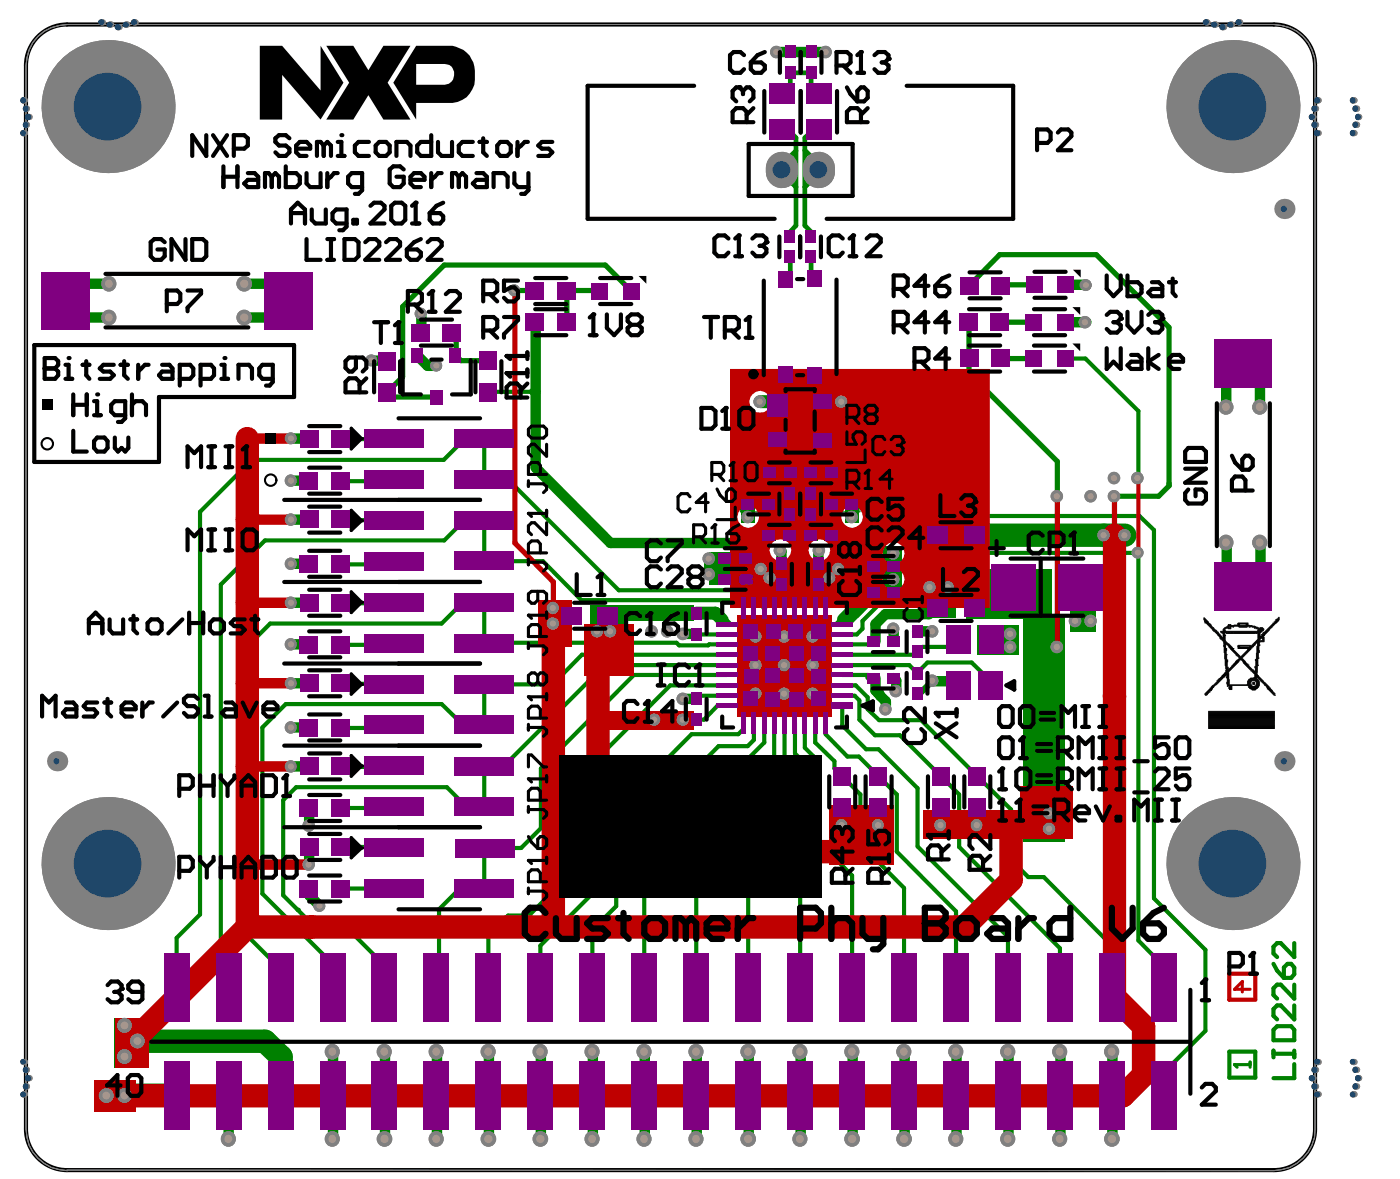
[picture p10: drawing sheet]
<svg xmlns="http://www.w3.org/2000/svg" width="114mm" height="96mm" viewBox="0 0 114 96" stroke-linecap="round" stroke-linejoin="round" font-family="sans-serif">
<path d="M3.1 3a3.4 3.4 0 0 1 2.4-1h98.2a3.3 3.3 0 0 1 3.3 3.3v86.6a3.4 3.4 0 0 1-3.3 3.4l-98.2-.1a3.3 3.3 0 0 1-3.4-3.3v-86.6a3.4 3.4 0 0 1 1-2.3z" fill="none" stroke="#808080" stroke-width=".08"/>
<path d="M3.1 3a3.3 3.3 0 0 1 2.4-1h98.2a3.3 3.3 0 0 1 3.3 3.3v86.6a3.3 3.3 0 0 1-3.3 3.3h-98.2a3.3 3.3 0 0 1-3.4-3.3v-86.6a3.3 3.3 0 0 1 1-2.3z" fill="none" stroke="#000" stroke-width=".34"/>
<path d="M60.3 40.4h2.9v1.3h-2.9zM67 40.4h3v1.3h-3z" fill="none" stroke="#008000" stroke-width=".08"/>
<path d="M63 54.1h1.7M63.9 53.3v1.6" fill="none" stroke="#008000" stroke-width=".17"/>
<path d="M18 79.8l.6 .6M24.2 74l1.3 1.3" fill="none" stroke="#008000" stroke-width=".34"/>
<circle cx="24.2" cy="74" r=".17" fill="#008000"/>
<g fill="none" stroke="#008000" stroke-width=".34">
<path d="M32.1 35.7h.1M37.8 35.7h1.6M37.7 49h1.7M37.8 42.4h1.6M56.9 56.6l-.2 .3M56.9 49.6l-.2 .3M58.4 57.4h.8M59 50.3l.4 .4M59.2 52.4h-1.5l-.1 .1M60.5 59.3l-.4 .5M61.5 56.5l-.1 .1 .1 .1M61.5 51.6h-.1l.1 .2"/>
<path d="M63 49.4v1.6l.9 .8M37.4 72.3h2M41.4 74.5h1.7M50.2 73.8l-2 1.9M64.7 61.3l.4 .4M65.5 60.9l.7 .6M35.7 80.2l-.2 .2"/>
</g>
<path d="M34.8 29.8h.8M45 49.5h.9l.6 .6-.6 .6h-.9M55.6 58.6h1.1M55.6 56.9h1.1M55.6 51.6h1.1M58.7 46.6l.3 .3M62 46.3l.6 .6M63.5 44.8l.1 .1M66.7 44.8l-.1 .1" fill="none" stroke="#008000" stroke-width=".85"/>
<path d="M37.5 29.4h2.3M41.9 23.6h1.7M62.7 47.2l.6 .7M62.8 46.9h.2l.6 .7M67.2 46.9l-.8 .9" fill="none" stroke="#008000" stroke-width=".42"/>
<path d="M61.9 32.7h1.5M58.2 49.9l.6 .6" fill="none" stroke="#008000" stroke-width="1.1"/>
<g fill="none" stroke="#008000" stroke-width=".38">
<path d="M63.6 13.4v.7M64 19h.1M65.5 12.2l1.1 1.2v.7M66 10.7l-.5 .5M64.7 37.2v.4M66.2 20.7l-.2 .2M66.3 30.6l-.8 .8M66.8 35.9l-1.3 1.4v.3l.7 .8M64.7 48.3h.1M64.7 43.6v.8M65.5 48.3h.1M66 42.7v.9l-.5 .4"/>
<path d="M66.2 43.5v.1l-.7 .8v-.8"/>
</g>
<circle cx="66" cy="7.6" r=".19" fill="#008000"/>
<path d="M66 5.9v1.1l.6 .6" fill="none" stroke="#008000" stroke-width=".38"/>
<path d="M68.5 50.3l-.4 .4M68.6 56.6h1l.3 .4v1.6M68.6 55.8h1l1 1v.9M68.6 52.4h2.2M68.6 54.9h2.1M70.2 50.5v.7l-.5 .4h-1.1M70.6 49.3l-1.5 1.5h-.5M71.2 59.8h2M68.6 63.2l1.4 1.5M69 61.6h.9M71.5 63.2l1.5 1.5" fill="none" stroke="#008000" stroke-width=".34"/>
<circle cx="71.5" cy="56.4" r=".42" fill="#008000"/>
<path d="M71.5 56.4l.6 .7v.6M72.7 47.2v1M76.1 49.5l-.5 .5" fill="none" stroke="#008000" stroke-width=".85"/>
<path d="M71.3 47.9v.6M71.7 49.1h1.9M75.5 53.9l-.9 .9M77.4 52.7h-2.3l-.5 .4M78 51.7h.1M82.3 70l1.4 1.4" fill="none" stroke="#008000" stroke-width=".34"/>
<path d="M74.6 56.5h.3" fill="none" stroke="#008000" stroke-width=".51"/>
<path d="M81.4 29.2h2.8M81.4 26.2h2.8M84.2 23.2h-2.8" fill="none" stroke="#008000" stroke-width=".42"/>
<circle cx="88.3" cy="26.2" r=".42" fill="#008000"/>
<path d="M88.4 23.2h.1M25.2 65.8v1.4M25.2 68.9v1.5M25.2 72.3v.6l.8 .9M18.6 87v2.1M31.3 85.6v3.5" fill="none" stroke="#008000" stroke-width=".85"/>
<path d="M23.3 57.3l-1.9 1.9M92.5 44.8l.2 .2M16.3 74.4l-1.9 1.9M22.8 78.9v1.5M23 65.1v7.8M31.3 78.6v1.8M14.4 81.4v1.3" fill="none" stroke="#008000" stroke-width=".34"/>
<path d="M31.5 31.9h.1M95.1 39.3v.2" fill="none" stroke="#008000" stroke-width=".42"/>
<circle cx="31.5" cy="31.9" r=".21" fill="#008000"/>
<path d="M32.8 25v5.7l-1.3 1.2 .5 .4M46.1 23.6v2.2M78.9 26.2v4.2M86.1 37.6v2.8M95.1 26.6v12.9M63.9 47.8v1.6M66.4 47.8v1.6" fill="none" stroke="#008000" stroke-width=".42"/>
<g fill="none" stroke="#008000" stroke-width=".85">
<path d="M19.9 25.8h3.6M19.9 23.1h3.6M30.3 29.4h1.2M34.3 25.5v1.5M99.8 29.6v3.5M102.6 29.6v3.5M63.6 44.9v1M66.6 44.9v1M72.7 45v1.1M72.7 51.2v1M72.7 55.2l.2 .2v.8M75.7 47.8v1"/>
<path d="M77.2 47.8v1M99.8 44.2v3.5M102.6 44.2v3.5M68.6 65.7v1.5M71.5 65.7v1.5M76.6 65.7v1.5M79.5 65.7v1.5M18.6 89.1v3.6M31.3 89.1v3.6M35.6 85.6v7.1M39.8 85.6v7.1M48.3 85.6v7.1"/>
<path d="M52.5 85.6v7.1M56.7 85.6v7.1M65.2 85.6v7.1M69.4 85.6v7.1M73.6 85.6v7.1M82.1 85.6v7.1M86.3 85.6v7.1M90.5 85.6v7.1"/>
</g>
<g fill="none" stroke="#008000" stroke-width=".34">
<path d="M39.4 35.7v3.3M43.6 31.5l-.4 .4 .4 .4M92.7 33.5v5.4M16.3 41.7v32.7M18 47.6v32.2M19.7 53.1v22.6M21.4 59.2v13.5M39.4 42.4v3.3M39.4 49l.1 3.3M39.4 55.7v3.3h-1.7M55.1 52.3l.2 .2M60.5 48.8v.6"/>
<path d="M60.5 58.8v.5M61.4 48.4v1M61.4 58.8v1.4M62.2 58.8v1.6M63 58.8v3.7M63.9 58.8v6.1M64.7 58.8v2.5M65.5 58.8v2.1M66.4 58.8v1.6M67.2 48.9v.5M67.2 58.8v1M68.6 57.4v1.6l1.9 2"/>
<path d="M69.4 44.6v2.1M70.6 48.6v.7M78 51.7v.4M79.1 53.9l1.5 1.5v.3M92.7 45v31.5M92.7 42l1.2 1.1v30M14.4 76.3v4.1M23 72.9l1.2 1.1M24.1 64.1l-1.1 1M25.5 75.3h2.5M35.7 74v6.2M39.4 62.3v3.4h-1.4"/>
<path d="M39.4 69v3.3M39.8 76.1v4.3M46.1 64.2v7.2M48.2 75.7v4.7M48.3 67.8v4.9M50.2 69.1v4.7M52.4 70.2v10.2M56.7 68.9v11.5M65.1 61.7v18.7M66.2 61.5v6.6M67.9 62v.5l.7 .7M69.4 71.3v9.1"/>
<path d="M70 64.7v4M73 64.7v4.6M73.6 72.3v8.1M74.7 64.2v4.7M78.1 64.7v4.2M82 76.2v4.2M82.3 65.9v4.1M86.3 77.2v3.2M90.5 77v3.4M100.1 85.6v2.1M102.2 85.6v2.1"/>
</g>
<path d="M62.2 48.2v1.2M75.9 55.4l-1 1.1" fill="none" stroke="#008000" stroke-width=".51"/>
<path d="M64.8 11.2v7.2M65.5 11.2v7.2l.7 .7M66.6 14.1l-1.1 1.1M64.7 31.4v3.2M64.7 37.6v1M65.5 31.4v3.2l1.3 1.3M65.5 37.6v1.1M66 20.9v2.2M64.7 48.3v1.1M64.7 44v4.3M65.5 44v4.3M65.5 48.3v1.1" fill="none" stroke="#008000" stroke-width=".38"/>
<circle cx="44" cy="80.4" r=".17" fill="#008000"/>
<g fill="none" stroke="#008000" stroke-width=".34">
<path d="M27.7 39.2h4.4M27.7 35.7h4.4M37.8 35.7l-1.7 1.7h-15.6l-4.2 4.3M39.4 39h2l9 9h10.6l.4 .4M39.8 31.9h3.8M86.7 29.2h1.6l4.4 4.3M23.3 57.3h12.6l1.8 1.7M27.7 59.2h4.4M27.7 52.5h4.4M27.7 49.1h4.4M27.7 45.9h4.4M27.7 42.3h4.4"/>
<path d="M27.7 55.7h4.4M37.7 49l-1.8 1.7h-13.9l-2.3 2.4M37.8 42.4l-1.6 1.6h-14.6l-3.6 3.6M39.4 45.7h4.8l3.1 3.1h13.2M39.5 52.3h15.6M55.3 52.5h2.3M56.7 51.6h2.5M56.9 56.6h2.3M58.4 57.4l-1.1 1.2h-.6M59.2 54.9h-7.6l-7.6 7.6v4.9l-1.6 1.6h-3M59.2 54.1h-10l-8.2 8.2h-1.6M59.2 53.3h-11.8l-2.4 2.4h-5.6"/>
<path d="M59.2 55.8h-4.6l-8.5 8.4M60.1 59.8h-3.8l-8 8M67.2 59.8l1.8 1.8M68.6 54.1h5.4l.6 .7M68.6 53.3h5.8M69.4 46.7l-2.2 2.2M69.9 58.6l1.3 1.2M70.6 57.7l1 .9h3.4l7.3 7.3M70.8 54.9l.2 .2M71 52.3l-.2 .1M71 48.2l-.4 .4M71.3 48.5l-1.5 1.6"/>
<path d="M71.7 49.1l-1.5 1.4M73.2 59.8l4.9 4.9M75.5 53.9h3.6M78 52.1l-.6 .6M92.7 45h-16.5l-1.8 1.7v1.5l-.8 .9M92.7 42h-20.8l-2.5 2.6M19.7 75.7l3.1 3.2M21.4 72.7l5.7 5.7v2M24.1 64.1h12.3l1.6 1.6M27.7 72.3h4.4M27.7 68.9h4.4M27.7 65.8h4.4"/>
<path d="M27.7 62.4h4.4M28 75.3l3.3 3.3M37.4 72.3l-1.7 1.7M41.4 74.5l-1.6 1.6M46.1 71.4l-3 3.1M48.3 72.7l-4.3 4.3v3.4M61.4 60.2l-.5 .5h-2.4l-8.3 8.4M62.2 60.4l-9.8 9.8M63 62.5l-6.3 6.4M63.9 64.9l-3 2.9v12.6M66.2 68.1l3.2 3.2M66.4 60.4l1.5 1.6"/>
<path d="M69.9 61.6l1.6 1.6M70 68.7l3.6 3.6M70.5 61h1l3.2 3.2M73 69.3l4.8 4.9v6.2M74.7 68.9l7.3 7.3M78.1 68.9l8.2 8.3M83.7 71.4h1.3l5.5 5.6M92.7 76.5l2 2.2v1.7M93.9 73.1l4.2 4.2v6.6l-3.4 3.4v1.8M100.1 87.7h2.1M100.1 85.6h2.1"/>
</g>
<path d="M32 32.3h3.5M36.8 27l.3 .3v1.6l.4 .5M46.1 23.6h2.8M51.4 23.7l-2.1-2.1h-13.1l-3.4 3.4M78.9 30.4l7.2 7.2M78.9 23.2l2.5-2.5h7.8l5.9 5.9M95.1 39.5l-.8 .9h-3.6M67.2 46.9h.3M67.5 47.2l-.6 .7" fill="none" stroke="#008000" stroke-width=".42"/>
<g fill="none" stroke="#008000" stroke-width=".85">
<path d="M63.2 4.2h4M5.3 25.8h3.6M5.3 23.1h3.6M23.7 39.1h1.5M23.7 35.7h1.5M34 28.9l.8 .9M43.6 26.2v11.9l6.1 6.1h10.1l.9 .8v2.2M86.7 26.2h1.6M86.7 23.2h1.7M23.7 59.2h1.5M23.7 55.6h1.5M23.7 52.4h1.5"/>
<path d="M23.7 49.1h1.5M23.7 45.9h1.5M23.7 42.3h1.5M53.3 58.6h2.3M58.6 45.5h-.9v1.2h.9M68.3 46.3l-.7 .6M71 48v.2M71.3 55.2v1l.2 .2M74.6 51.4h1.1M75.6 50h-3.5l-.8 .8v1.4M75.9 55.4h1.7M23.7 62.4h1.5"/>
<path d="M27.1 89.1v2.2M27.1 85.6v7.1M44 85.6v7.1M60.9 85.6v7.1M77.9 85.6v7.1"/>
</g>
<path d="M67 32.7h1.5M56.7 49.9h1.5M85 52.7h1.1" fill="none" stroke="#008000" stroke-width="1.1"/>
<path d="M60.7 46.7l1.5 1.5M70.7 55.1l.2 .3" fill="none" stroke="#008000" stroke-width=".51"/>
<path d="M76.5 43.6h-4.8l-.7 .6v3.8l-2.4 2.4" fill="none" stroke="#008000" stroke-width="1"/>
<path d="M63.6 14.1l1.2 1.1M64.3 10.7l.5 .5M64.8 12.3l-1.2 1.1M64.8 18.4l-.7 .7M66 5.9h-1.7v1.1l-.6 .6M63.9 30.6l.8 .8M64 20.7l.3 .3v2.1M64.7 34.6l-1.3 1.3 1.3 1.3M64.7 37.6l-.5 .6M64.1 42.9v.4l.6 .7-.4-.4M64.2 43.6v.2l.5 .6" fill="none" stroke="#008000" stroke-width=".38"/>
<path d="M79.1 43.6h12.5M8.9 89.1h5.5M10.4 84.7h11.2l1.3 1.3v3.8" fill="none" stroke="#008000" stroke-width="1.9"/>
<g fill="#008000">
<path d="M57.7 45h1.8v2.6h-1.8z" fill-rule="evenodd"/>
<path d="M62 38.1h1.1v5.9h-1.1z" fill-rule="evenodd"/>
<path d="M65.3 41.3h1.2v2.7h-1.2z" fill-rule="evenodd"/>
<path d="M65.3 38.1h1.2v2.6h-1.2z" fill-rule="evenodd"/>
<path d="M68.8 40.6h1.1v1.9h-1.1z" fill-rule="evenodd"/>
<path d="M71.9 44.4h1.5v4.2h-1.5z" fill-rule="evenodd"/>
<path d="M48.4 49.3h8.1v1.2h-8.1z" fill-rule="evenodd"/>
<path d="M48 49.3h2.7v2.5h-2.7z" fill-rule="evenodd"/>
<path d="M9.3 82.8h2.6v4.1h-2.6z" fill-rule="evenodd"/>
<path d="M63.7 41.3h1.2v2.7h-1.2z" fill-rule="evenodd"/>
<path d="M63.7 38.1h1.2v2.6h-1.2z" fill-rule="evenodd"/>
<path d="M67.1 38.1h1.1v5.9h-1.1z" fill-rule="evenodd"/>
<path d="M60.3 40.6h1.1v1.9h-1.1z" fill-rule="evenodd"/>
<path d="M79.5 50.9h3.4v2.4h-3.4z" fill-rule="evenodd"/>
<path d="M74.9 47.2h2.9v3.1h-2.9z" fill-rule="evenodd"/>
<path d="M78.7 46.3h6.9v4h-6.9z" fill-rule="evenodd"/>
<path d="M87.1 46.9h2.1v4.5h-2.1z" fill-rule="evenodd"/>
<path d="M83.3 50.1h3.4v18.4h-3.4z" fill-rule="evenodd"/>
</g>
<path d="M100.5 86.6h.1M100.5 86.6h1.2M100.5 86.6l.2 .3M101.7 86.4v.5" fill="none" stroke="#008000" stroke-width=".25"/>
<path d="M103.6 78.4l.3 .6 .6 .6M104.5 78.7l.3-.3h.3l.2 .3v.6l-.2 .3h-.6zM105.3 76.8v1.1l-1.1-1.1h-.3l-.3 .2v.6l.3 .3M103.6 83.8l.3-.3h1.2l.2 .3v.9h-1.7zM103.6 85.5v.6M103.6 85.8h1.7M105.3 86.6v1.1h-1.7M105.3 80.1v1.2l-1.1-1.2h-.3l-.3 .3v.6l.3 .3M105.3 81.8v1.2l-1.1-1.2h-.3l-.3 .3v.6l.3 .3M105.3 85.5v.6" fill="none" stroke="#008000" stroke-width=".34"/>
<circle cx="86" cy="40.4" r=".51" fill="#808080"/>
<circle cx="86" cy="40.4" r=".25" fill="#a6968d"/>
<circle cx="86" cy="52.7" r=".51" fill="#808080"/>
<circle cx="86" cy="52.7" r=".25" fill="#a6968d"/>
<circle cx="53" cy="51.4" r=".51" fill="#808080"/>
<circle cx="53" cy="51.4" r=".25" fill="#a6968d"/>
<circle cx="54.3" cy="51.4" r=".51" fill="#808080"/>
<circle cx="54.3" cy="51.4" r=".25" fill="#a6968d"/>
<circle cx="45" cy="50.7" r=".51" fill="#808080"/>
<circle cx="45" cy="50.7" r=".25" fill="#a6968d"/>
<circle cx="45" cy="49.5" r=".51" fill="#808080"/>
<circle cx="45" cy="49.5" r=".25" fill="#a6968d"/>
<circle cx="69.3" cy="42.1" r=".51" fill="#808080"/>
<circle cx="69.3" cy="42.1" r=".25" fill="#a6968d"/>
<circle cx="60.9" cy="42.1" r=".51" fill="#808080"/>
<circle cx="60.9" cy="42.1" r=".25" fill="#a6968d"/>
<circle cx="61.8" cy="32.7" r=".51" fill="#808080"/>
<circle cx="61.8" cy="32.7" r=".25" fill="#a6968d"/>
<circle cx="92.6" cy="38.9" r=".51" fill="#808080"/>
<circle cx="92.6" cy="38.9" r=".25" fill="#a6968d"/>
<circle cx="90.7" cy="38.9" r=".51" fill="#808080"/>
<circle cx="90.7" cy="38.9" r=".25" fill="#a6968d"/>
<circle cx="88.8" cy="40.4" r=".51" fill="#808080"/>
<circle cx="88.8" cy="40.4" r=".25" fill="#a6968d"/>
<circle cx="90.7" cy="40.4" r=".51" fill="#808080"/>
<circle cx="90.7" cy="40.4" r=".25" fill="#a6968d"/>
<circle cx="57.7" cy="45.5" r=".51" fill="#808080"/>
<circle cx="57.7" cy="45.5" r=".25" fill="#a6968d"/>
<circle cx="87.5" cy="50.5" r=".51" fill="#808080"/>
<circle cx="87.5" cy="50.5" r=".25" fill="#a6968d"/>
<circle cx="88.8" cy="50.5" r=".51" fill="#808080"/>
<circle cx="88.8" cy="50.5" r=".25" fill="#a6968d"/>
<circle cx="91.5" cy="43.6" r=".51" fill="#808080"/>
<circle cx="91.5" cy="43.6" r=".25" fill="#a6968d"/>
<circle cx="89.8" cy="43.6" r=".51" fill="#808080"/>
<circle cx="89.8" cy="43.6" r=".25" fill="#a6968d"/>
<circle cx="72.7" cy="45" r=".51" fill="#808080"/>
<circle cx="72.7" cy="45" r=".25" fill="#a6968d"/>
<circle cx="72.7" cy="47.2" r=".51" fill="#808080"/>
<circle cx="72.7" cy="47.2" r=".25" fill="#a6968d"/>
<circle cx="68.2" cy="46.3" r=".51" fill="#808080"/>
<circle cx="68.2" cy="46.3" r=".25" fill="#a6968d"/>
<circle cx="67.5" cy="47" r=".51" fill="#808080"/>
<circle cx="67.5" cy="47" r=".25" fill="#a6968d"/>
<circle cx="68.5" cy="32.7" r=".51" fill="#808080"/>
<circle cx="68.5" cy="32.7" r=".25" fill="#a6968d"/>
<circle cx="67.2" cy="4.2" r=".51" fill="#808080"/>
<circle cx="67.2" cy="4.2" r=".25" fill="#a6968d"/>
<circle cx="63.2" cy="4.2" r=".51" fill="#808080"/>
<circle cx="63.2" cy="4.2" r=".25" fill="#a6968d"/>
<circle cx="57.7" cy="46.7" r=".51" fill="#808080"/>
<circle cx="57.7" cy="46.7" r=".25" fill="#a6968d"/>
<circle cx="49.6" cy="51.4" r=".51" fill="#808080"/>
<circle cx="49.6" cy="51.4" r=".25" fill="#a6968d"/>
<circle cx="48.6" cy="51.4" r=".51" fill="#808080"/>
<circle cx="48.6" cy="51.4" r=".25" fill="#a6968d"/>
<circle cx="62.6" cy="47" r=".51" fill="#808080"/>
<circle cx="62.6" cy="47" r=".25" fill="#a6968d"/>
<circle cx="61.9" cy="46.3" r=".51" fill="#808080"/>
<circle cx="61.9" cy="46.3" r=".25" fill="#a6968d"/>
<circle cx="75.7" cy="47.8" r=".51" fill="#808080"/>
<circle cx="75.7" cy="47.8" r=".25" fill="#a6968d"/>
<circle cx="77.1" cy="47.8" r=".51" fill="#808080"/>
<circle cx="77.1" cy="47.8" r=".25" fill="#a6968d"/>
<circle cx="72.9" cy="56.2" r=".51" fill="#808080"/>
<circle cx="72.9" cy="56.2" r=".25" fill="#a6968d"/>
<circle cx="72.1" cy="57.7" r=".51" fill="#808080"/>
<circle cx="72.1" cy="57.7" r=".25" fill="#a6968d"/>
<circle cx="55.6" cy="51.6" r=".51" fill="#808080"/>
<circle cx="55.6" cy="51.6" r=".25" fill="#a6968d"/>
<circle cx="55.6" cy="56.9" r=".51" fill="#808080"/>
<circle cx="55.6" cy="56.9" r=".25" fill="#a6968d"/>
<circle cx="63.5" cy="44.8" r=".51" fill="#808080"/>
<circle cx="63.5" cy="44.8" r=".25" fill="#a6968d"/>
<circle cx="66.6" cy="44.8" r=".51" fill="#808080"/>
<circle cx="66.6" cy="44.8" r=".25" fill="#a6968d"/>
<circle cx="82.2" cy="52.7" r=".51" fill="#808080"/>
<circle cx="82.2" cy="52.7" r=".25" fill="#a6968d"/>
<circle cx="82.2" cy="51.6" r=".51" fill="#808080"/>
<circle cx="82.2" cy="51.6" r=".25" fill="#a6968d"/>
<circle cx="63.8" cy="54.1" r=".51" fill="#808080"/>
<circle cx="63.8" cy="54.1" r=".25" fill="#a6968d"/>
<circle cx="75.9" cy="55.4" r=".51" fill="#808080"/>
<circle cx="75.9" cy="55.4" r=".25" fill="#a6968d"/>
<circle cx="75.9" cy="51.4" r=".51" fill="#808080"/>
<circle cx="75.9" cy="51.4" r=".25" fill="#a6968d"/>
<circle cx="66.1" cy="54.1" r=".51" fill="#808080"/>
<circle cx="66.1" cy="54.1" r=".25" fill="#a6968d"/>
<circle cx="63.8" cy="51.8" r=".51" fill="#808080"/>
<circle cx="63.8" cy="51.8" r=".25" fill="#a6968d"/>
<circle cx="61.5" cy="51.8" r=".51" fill="#808080"/>
<circle cx="61.5" cy="51.8" r=".25" fill="#a6968d"/>
<circle cx="61.5" cy="56.5" r=".51" fill="#808080"/>
<circle cx="61.5" cy="56.5" r=".25" fill="#a6968d"/>
<circle cx="61.5" cy="54.1" r=".51" fill="#808080"/>
<circle cx="61.5" cy="54.1" r=".25" fill="#a6968d"/>
<circle cx="63.8" cy="56.5" r=".51" fill="#808080"/>
<circle cx="63.8" cy="56.5" r=".25" fill="#a6968d"/>
<circle cx="66.1" cy="56.5" r=".51" fill="#808080"/>
<circle cx="66.1" cy="56.5" r=".25" fill="#a6968d"/>
<circle cx="66.1" cy="51.8" r=".51" fill="#808080"/>
<circle cx="66.1" cy="51.8" r=".25" fill="#a6968d"/>
<circle cx="72.7" cy="51.2" r=".51" fill="#808080"/>
<circle cx="72.7" cy="51.2" r=".25" fill="#a6968d"/>
<circle cx="53.2" cy="58.6" r=".51" fill="#808080"/>
<circle cx="53.2" cy="58.6" r=".25" fill="#a6968d"/>
<circle cx="55.6" cy="58.6" r=".51" fill="#808080"/>
<circle cx="55.6" cy="58.6" r=".25" fill="#a6968d"/>
<circle cx="23.7" cy="35.7" r=".49" fill="#808080"/>
<circle cx="23.7" cy="35.7" r=".24" fill="#a6968d"/>
<circle cx="23.6" cy="39.1" r=".5" fill="#808080"/>
<circle cx="23.7" cy="39.1" r=".25" fill="#a6968d"/>
<circle cx="23.6" cy="42.3" r=".5" fill="#808080"/>
<circle cx="23.7" cy="42.3" r=".25" fill="#a6968d"/>
<circle cx="23.6" cy="45.9" r=".5" fill="#808080"/>
<circle cx="23.7" cy="45.9" r=".25" fill="#a6968d"/>
<circle cx="23.6" cy="49.1" r=".5" fill="#808080"/>
<circle cx="23.7" cy="49.1" r=".25" fill="#a6968d"/>
<circle cx="23.6" cy="52.4" r=".5" fill="#808080"/>
<circle cx="23.7" cy="52.4" r=".25" fill="#a6968d"/>
<circle cx="23.6" cy="55.6" r=".5" fill="#808080"/>
<circle cx="23.7" cy="55.6" r=".25" fill="#a6968d"/>
<circle cx="23.6" cy="59.2" r=".5" fill="#808080"/>
<circle cx="23.7" cy="59.2" r=".25" fill="#a6968d"/>
<circle cx="23.6" cy="62.4" r=".5" fill="#808080"/>
<circle cx="23.7" cy="62.4" r=".25" fill="#a6968d"/>
<circle cx="25.1" cy="67.2" r=".51" fill="#808080"/>
<circle cx="25.1" cy="67.2" r=".25" fill="#a6968d"/>
<circle cx="25.1" cy="70.4" r=".51" fill="#808080"/>
<circle cx="25.1" cy="70.4" r=".25" fill="#a6968d"/>
<circle cx="26" cy="73.7" r=".49" fill="#808080"/>
<circle cx="26" cy="73.7" r=".24" fill="#a6968d"/>
<circle cx="68.5" cy="67.2" r=".5" fill="#808080"/>
<circle cx="68.5" cy="67.2" r=".25" fill="#a6968d"/>
<circle cx="71.4" cy="67.2" r=".5" fill="#808080"/>
<circle cx="71.5" cy="67.2" r=".25" fill="#a6968d"/>
<circle cx="76.5" cy="67.2" r=".5" fill="#808080"/>
<circle cx="76.5" cy="67.2" r=".25" fill="#a6968d"/>
<circle cx="79.5" cy="67.2" r=".5" fill="#808080"/>
<circle cx="79.5" cy="67.2" r=".25" fill="#a6968d"/>
<circle cx="10.1" cy="83.5" r=".61" fill="#808080"/>
<circle cx="10.1" cy="83.5" r=".32" fill="#a6968d"/>
<circle cx="11.2" cy="84.7" r=".61" fill="#808080"/>
<circle cx="11.2" cy="84.7" r=".32" fill="#a6968d"/>
<circle cx="10.1" cy="86" r=".61" fill="#808080"/>
<circle cx="10.1" cy="86" r=".32" fill="#a6968d"/>
<circle cx="10.1" cy="89.2" r=".61" fill="#808080"/>
<circle cx="10.1" cy="89.2" r=".32" fill="#a6968d"/>
<circle cx="8.6" cy="89.2" r=".61" fill="#808080"/>
<circle cx="8.6" cy="89.2" r=".32" fill="#a6968d"/>
<circle cx="30.2" cy="29.3" r=".49" fill="#808080"/>
<circle cx="30.2" cy="29.3" r=".24" fill="#a6968d"/>
<circle cx="35.5" cy="29.8" r=".49" fill="#808080"/>
<circle cx="35.5" cy="29.7" r=".24" fill="#a6968d"/>
<circle cx="34.2" cy="25.5" r=".49" fill="#808080"/>
<circle cx="34.3" cy="25.5" r=".24" fill="#a6968d"/>
<circle cx="27" cy="85.6" r=".62" fill="#808080"/>
<circle cx="27" cy="85.6" r=".33" fill="#a6968d"/>
<circle cx="31.3" cy="85.6" r=".62" fill="#808080"/>
<circle cx="31.3" cy="85.6" r=".33" fill="#a6968d"/>
<circle cx="35.5" cy="85.6" r=".62" fill="#808080"/>
<circle cx="35.5" cy="85.6" r=".33" fill="#a6968d"/>
<circle cx="39.7" cy="85.6" r=".62" fill="#808080"/>
<circle cx="39.7" cy="85.6" r=".33" fill="#a6968d"/>
<circle cx="44" cy="85.6" r=".62" fill="#808080"/>
<circle cx="43.9" cy="85.6" r=".33" fill="#a6968d"/>
<circle cx="48.2" cy="85.6" r=".62" fill="#808080"/>
<circle cx="48.2" cy="85.6" r=".33" fill="#a6968d"/>
<circle cx="52.4" cy="85.6" r=".62" fill="#808080"/>
<circle cx="52.4" cy="85.6" r=".33" fill="#a6968d"/>
<circle cx="56.6" cy="85.6" r=".62" fill="#808080"/>
<circle cx="56.6" cy="85.6" r=".33" fill="#a6968d"/>
<circle cx="60.9" cy="85.6" r=".62" fill="#808080"/>
<circle cx="60.9" cy="85.6" r=".33" fill="#a6968d"/>
<circle cx="65.1" cy="85.6" r=".62" fill="#808080"/>
<circle cx="65.1" cy="85.6" r=".33" fill="#a6968d"/>
<circle cx="69.3" cy="85.6" r=".62" fill="#808080"/>
<circle cx="69.3" cy="85.6" r=".33" fill="#a6968d"/>
<circle cx="73.6" cy="85.6" r=".62" fill="#808080"/>
<circle cx="73.6" cy="85.6" r=".33" fill="#a6968d"/>
<circle cx="77.8" cy="85.6" r=".62" fill="#808080"/>
<circle cx="77.8" cy="85.6" r=".33" fill="#a6968d"/>
<circle cx="82" cy="85.6" r=".62" fill="#808080"/>
<circle cx="82" cy="85.6" r=".33" fill="#a6968d"/>
<circle cx="86.2" cy="85.6" r=".62" fill="#808080"/>
<circle cx="86.2" cy="85.6" r=".33" fill="#a6968d"/>
<circle cx="90.5" cy="85.6" r=".62" fill="#808080"/>
<circle cx="90.5" cy="85.6" r=".33" fill="#a6968d"/>
<circle cx="19.9" cy="25.8" r=".63" fill="#808080"/>
<circle cx="19.9" cy="25.8" r=".34" fill="#a6968d"/>
<circle cx="19.9" cy="23.1" r=".63" fill="#808080"/>
<circle cx="19.9" cy="23.1" r=".34" fill="#a6968d"/>
<circle cx="8.9" cy="23.1" r=".62" fill="#808080"/>
<circle cx="8.8" cy="23.1" r=".33" fill="#a6968d"/>
<circle cx="8.9" cy="25.8" r=".62" fill="#808080"/>
<circle cx="8.8" cy="25.8" r=".33" fill="#a6968d"/>
<circle cx="102.5" cy="33.1" r=".61" fill="#808080"/>
<circle cx="102.5" cy="33.1" r=".33" fill="#a6968d"/>
<circle cx="99.8" cy="33.1" r=".61" fill="#808080"/>
<circle cx="99.8" cy="33.1" r=".33" fill="#a6968d"/>
<circle cx="99.8" cy="44.2" r=".62" fill="#808080"/>
<circle cx="99.8" cy="44.2" r=".33" fill="#a6968d"/>
<circle cx="102.5" cy="44.2" r=".62" fill="#808080"/>
<circle cx="102.5" cy="44.2" r=".33" fill="#a6968d"/>
<circle cx="88.4" cy="23.2" r=".49" fill="#808080"/>
<circle cx="88.4" cy="23.2" r=".24" fill="#a6968d"/>
<circle cx="88.3" cy="26.2" r=".51" fill="#808080"/>
<circle cx="88.3" cy="26.2" r=".25" fill="#a6968d"/>
<circle cx="92.6" cy="45" r=".49" fill="#808080"/>
<circle cx="92.6" cy="45" r=".24" fill="#a6968d"/>
<circle cx="18.6" cy="92.7" r=".62" fill="#808080"/>
<circle cx="18.6" cy="92.7" r=".33" fill="#a6968d"/>
<circle cx="27" cy="92.7" r=".62" fill="#808080"/>
<circle cx="27" cy="92.7" r=".33" fill="#a6968d"/>
<circle cx="31.3" cy="92.7" r=".63" fill="#808080"/>
<circle cx="31.3" cy="92.7" r=".34" fill="#a6968d"/>
<circle cx="35.5" cy="92.7" r=".62" fill="#808080"/>
<circle cx="35.5" cy="92.7" r=".33" fill="#a6968d"/>
<circle cx="39.8" cy="92.7" r=".63" fill="#808080"/>
<circle cx="39.8" cy="92.7" r=".34" fill="#a6968d"/>
<circle cx="44" cy="92.7" r=".63" fill="#808080"/>
<circle cx="44" cy="92.7" r=".34" fill="#a6968d"/>
<circle cx="48.2" cy="92.7" r=".62" fill="#808080"/>
<circle cx="48.2" cy="92.7" r=".33" fill="#a6968d"/>
<circle cx="52.4" cy="92.7" r=".62" fill="#808080"/>
<circle cx="52.4" cy="92.7" r=".33" fill="#a6968d"/>
<circle cx="56.6" cy="92.7" r=".62" fill="#808080"/>
<circle cx="56.6" cy="92.7" r=".33" fill="#a6968d"/>
<circle cx="60.9" cy="92.7" r=".63" fill="#808080"/>
<circle cx="60.9" cy="92.7" r=".34" fill="#a6968d"/>
<circle cx="65.1" cy="92.7" r=".62" fill="#808080"/>
<circle cx="65.1" cy="92.7" r=".33" fill="#a6968d"/>
<circle cx="69.4" cy="92.7" r=".63" fill="#808080"/>
<circle cx="69.4" cy="92.7" r=".34" fill="#a6968d"/>
<circle cx="73.6" cy="92.7" r=".63" fill="#808080"/>
<circle cx="73.6" cy="92.7" r=".34" fill="#a6968d"/>
<circle cx="77.8" cy="92.7" r=".62" fill="#808080"/>
<circle cx="77.8" cy="92.7" r=".33" fill="#a6968d"/>
<circle cx="82" cy="92.7" r=".62" fill="#808080"/>
<circle cx="82" cy="92.7" r=".33" fill="#a6968d"/>
<circle cx="86.2" cy="92.7" r=".62" fill="#808080"/>
<circle cx="86.2" cy="92.7" r=".33" fill="#a6968d"/>
<circle cx="90.5" cy="92.7" r=".63" fill="#808080"/>
<circle cx="90.5" cy="92.7" r=".34" fill="#a6968d"/>
<circle cx="41.8" cy="23.6" r=".49" fill="#808080"/>
<circle cx="41.9" cy="23.6" r=".24" fill="#a6968d"/>
<circle cx="85.4" cy="66.2" r=".51" fill="#808080"/>
<circle cx="85.4" cy="66.2" r=".25" fill="#a6968d"/>
<circle cx="85.4" cy="67.5" r=".51" fill="#808080"/>
<circle cx="85.4" cy="67.5" r=".25" fill="#a6968d"/>
<circle cx="2.1" cy="87.1" r=".25" fill="#808080"/>
<circle cx="2.1" cy="87.1" r=".24" fill="#1f4769"/>
<circle cx="2.1" cy="88.4" r=".25" fill="#808080"/>
<circle cx="2.1" cy="88.4" r=".24" fill="#1f4769"/>
<circle cx="2.3" cy="87.7" r=".25" fill="#808080"/>
<circle cx="2.3" cy="87.7" r=".25" fill="#1f4769"/>
<circle cx="2.3" cy="9.5" r=".25" fill="#808080"/>
<circle cx="2.3" cy="9.5" r=".25" fill="#1f4769"/>
<circle cx="2.1" cy="10.2" r=".25" fill="#808080"/>
<circle cx="2.1" cy="10.2" r=".24" fill="#1f4769"/>
<circle cx="1.9" cy="10.8" r=".25" fill="#808080"/>
<circle cx="1.9" cy="10.8" r=".24" fill="#1f4769"/>
<circle cx="99.5" cy="2.2" r=".25" fill="#808080"/>
<circle cx="99.5" cy="2.2" r=".25" fill="#1f4769"/>
<circle cx="107" cy="88.4" r=".25" fill="#808080"/>
<circle cx="107" cy="88.4" r=".25" fill="#1f4769"/>
<circle cx="107" cy="87.1" r=".25" fill="#808080"/>
<circle cx="107" cy="87.1" r=".25" fill="#1f4769"/>
<circle cx="106.8" cy="87.7" r=".25" fill="#808080"/>
<circle cx="106.8" cy="87.7" r=".25" fill="#1f4769"/>
<circle cx="107.2" cy="10.8" r=".25" fill="#808080"/>
<circle cx="107.2" cy="10.8" r=".25" fill="#1f4769"/>
<circle cx="107" cy="10.2" r=".25" fill="#808080"/>
<circle cx="107" cy="10.2" r=".25" fill="#1f4769"/>
<circle cx="106.8" cy="9.5" r=".25" fill="#808080"/>
<circle cx="106.8" cy="9.5" r=".25" fill="#1f4769"/>
<circle cx="110.5" cy="87.7" r=".25" fill="#808080"/>
<circle cx="110.5" cy="87.8" r=".24" fill="#1f4769"/>
<circle cx="110.4" cy="88.4" r=".25" fill="#808080"/>
<circle cx="110.3" cy="88.4" r=".24" fill="#1f4769"/>
<circle cx="110.4" cy="87.1" r=".25" fill="#808080"/>
<circle cx="110.3" cy="87.1" r=".24" fill="#1f4769"/>
<circle cx="110.5" cy="9.5" r=".25" fill="#808080"/>
<circle cx="110.5" cy="9.5" r=".24" fill="#1f4769"/>
<circle cx="110.4" cy="10.2" r=".25" fill="#808080"/>
<circle cx="110.3" cy="10.2" r=".24" fill="#1f4769"/>
<circle cx="110.2" cy="10.8" r=".25" fill="#808080"/>
<circle cx="110.1" cy="10.8" r=".24" fill="#1f4769"/>
<circle cx="1.9" cy="86.4" r=".25" fill="#808080"/>
<circle cx="1.9" cy="86.4" r=".23" fill="#1f4769"/>
<circle cx="1.9" cy="89.1" r=".25" fill="#808080"/>
<circle cx="1.9" cy="89.1" r=".23" fill="#1f4769"/>
<circle cx="2.1" cy="8.8" r=".25" fill="#808080"/>
<circle cx="2.1" cy="8.9" r=".24" fill="#1f4769"/>
<circle cx="1.9" cy="8.2" r=".25" fill="#808080"/>
<circle cx="1.9" cy="8.2" r=".24" fill="#1f4769"/>
<circle cx="9" cy="2" r=".25" fill="#808080"/>
<circle cx="8.9" cy="2" r=".24" fill="#1f4769"/>
<circle cx="8.3" cy="1.8" r=".25" fill="#808080"/>
<circle cx="8.3" cy="1.8" r=".24" fill="#1f4769"/>
<circle cx="11" cy="1.8" r=".25" fill="#808080"/>
<circle cx="10.9" cy="1.8" r=".24" fill="#1f4769"/>
<circle cx="98.9" cy="2" r=".25" fill="#808080"/>
<circle cx="98.8" cy="2" r=".24" fill="#1f4769"/>
<circle cx="100.2" cy="2" r=".25" fill="#808080"/>
<circle cx="100.2" cy="2" r=".24" fill="#1f4769"/>
<circle cx="107.2" cy="89.1" r=".25" fill="#808080"/>
<circle cx="107.2" cy="89.1" r=".24" fill="#1f4769"/>
<circle cx="107.2" cy="86.4" r=".25" fill="#808080"/>
<circle cx="107.2" cy="86.4" r=".24" fill="#1f4769"/>
<circle cx="107.2" cy="8.2" r=".25" fill="#808080"/>
<circle cx="107.2" cy="8.2" r=".25" fill="#1f4769"/>
<circle cx="107" cy="8.8" r=".25" fill="#808080"/>
<circle cx="107" cy="8.8" r=".25" fill="#1f4769"/>
<circle cx="110.2" cy="89.1" r=".25" fill="#808080"/>
<circle cx="110.1" cy="89.1" r=".23" fill="#1f4769"/>
<circle cx="110.2" cy="86.4" r=".25" fill="#808080"/>
<circle cx="110.1" cy="86.4" r=".23" fill="#1f4769"/>
<circle cx="110.4" cy="8.8" r=".25" fill="#808080"/>
<circle cx="110.3" cy="8.9" r=".24" fill="#1f4769"/>
<circle cx="110.2" cy="8.2" r=".25" fill="#808080"/>
<circle cx="110.1" cy="8.2" r=".24" fill="#1f4769"/>
<circle cx="9.6" cy="2.2" r=".25" fill="#808080"/>
<circle cx="9.6" cy="2.2" r=".25" fill="#1f4769"/>
<circle cx="10.3" cy="2" r=".25" fill="#808080"/>
<circle cx="10.2" cy="2" r=".24" fill="#1f4769"/>
<path d="M63.6 13.7v.3" fill="none" stroke="#808080" stroke-width="2.6"/>
<circle cx="63.6" cy="13.8" r=".71" fill="#1f4769"/>
<path d="M66.6 13.7v.3" fill="none" stroke="#808080" stroke-width="2.6"/>
<circle cx="66.6" cy="13.8" r=".71" fill="#1f4769"/>
<circle cx="98.2" cy="1.8" r=".25" fill="#808080"/>
<circle cx="98.2" cy="1.8" r=".24" fill="#1f4769"/>
<circle cx="104.5" cy="62" r=".82" fill="#808080"/>
<circle cx="104.5" cy="62" r=".25" fill="#1f4769"/>
<circle cx="104.5" cy="17" r=".82" fill="#808080"/>
<circle cx="104.5" cy="17" r=".25" fill="#1f4769"/>
<circle cx="100.9" cy="1.8" r=".25" fill="#808080"/>
<circle cx="100.8" cy="1.8" r=".24" fill="#1f4769"/>
<circle cx="4.7" cy="62" r=".82" fill="#808080"/>
<circle cx="4.6" cy="62" r=".24" fill="#1f4769"/>
<circle cx="100.4" cy="70.3" r="5.4" fill="#808080"/>
<circle cx="100.3" cy="70.3" r="2.75" fill="#1f4769"/>
<circle cx="100.4" cy="8.7" r="5.4" fill="#808080"/>
<circle cx="100.3" cy="8.7" r="2.75" fill="#1f4769"/>
<circle cx="8.8" cy="70.3" r="5.4" fill="#808080"/>
<circle cx="8.8" cy="70.3" r="2.75" fill="#1f4769"/>
<circle cx="8.8" cy="8.7" r="5.4" fill="#808080"/>
<circle cx="8.8" cy="8.7" r="2.75" fill="#1f4769"/>
<g fill="#008000">
<path d="M30.8 28.7h1.4v1.5h-1.4z" fill-rule="evenodd"/>
<path d="M39 28.6h1.4v1.5h-1.4z" fill-rule="evenodd"/>
<path d="M45.3 25.5h1.5v1.4h-1.5z" fill-rule="evenodd"/>
<path d="M45.3 23h1.5v1.4h-1.5z" fill-rule="evenodd"/>
<path d="M48.6 49.4h1.7v1.4h-1.7z" fill-rule="evenodd"/>
<path d="M48.2 23.1h1.3v1.3h-1.3z" fill-rule="evenodd"/>
<path d="M56.2 56.3h.9v1.1h-.9z" fill-rule="evenodd"/>
<path d="M56.2 51.1h.9v1h-.9z" fill-rule="evenodd"/>
<path d="M56.2 49.4h.9v1.1h-.9z" fill-rule="evenodd"/>
<path d="M58.3 57.3h1.7v.3h-1.7z" fill-rule="evenodd"/>
<path d="M58.3 56.5h1.8v.3h-1.8z" fill-rule="evenodd"/>
<path d="M58.3 54.8h1.7v.3h-1.7z" fill-rule="evenodd"/>
<path d="M58.3 54h1.8v.3h-1.8z" fill-rule="evenodd"/>
<path d="M58.3 53.1h1.8v.4h-1.8z" fill-rule="evenodd"/>
<path d="M58.3 50.6h1.8v.4h-1.8z" fill-rule="evenodd"/>
<path d="M58.3 51.5h1.8v.3h-1.8z" fill-rule="evenodd"/>
<path d="M58.4 46.7h1.1v.9h-1.1z" fill-rule="evenodd"/>
<path d="M63.2 47h.8v1.1h-.8z" fill-rule="evenodd"/>
<path d="M62 43.1h1.1v.9h-1.1z" fill-rule="evenodd"/>
<path d="M62 40.6h1.1v.8h-1.1z" fill-rule="evenodd"/>
<path d="M62.5 32.1h1.6v1.8h-1.6z" fill-rule="evenodd"/>
<path d="M66.2 47h.8v1.1h-.8z" fill-rule="evenodd"/>
<path d="M65.5 43.1h1v.9h-1z" fill-rule="evenodd"/>
<path d="M65.5 39.6h.9v1.1h-.9z" fill-rule="evenodd"/>
<path d="M65.7 29.9h1.2v1.3h-1.2z" fill-rule="evenodd"/>
<path d="M65.7 22h1.2v1.3h-1.2z" fill-rule="evenodd"/>
<path d="M65.5 18.7h.9v1.1h-.9z" fill-rule="evenodd"/>
<path d="M65.5 20.4h.9v1h-.9z" fill-rule="evenodd"/>
<path d="M65.6 5.4h.8v1h-.8z" fill-rule="evenodd"/>
<path d="M65.6 3.7h.8v1h-.8z" fill-rule="evenodd"/>
<path d="M68.8 40.6h1.1v.8h-1.1z" fill-rule="evenodd"/>
<path d="M72.2 45.7h1.1v.8h-1.1z" fill-rule="evenodd"/>
<path d="M72.2 47.8h1.1v.8h-1.1z" fill-rule="evenodd"/>
<path d="M75.5 42.8h1.7v1.4h-1.7z" fill-rule="evenodd"/>
<path d="M78.4 42.8h1.7v1.4h-1.7z" fill-rule="evenodd"/>
<path d="M78.1 25.5h1.5v1.4h-1.5z" fill-rule="evenodd"/>
<path d="M78.2 22.5h1.5v1.4h-1.5z" fill-rule="evenodd"/>
<path d="M86.1 25.6h1.3v1.3h-1.3z" fill-rule="evenodd"/>
<path d="M86.1 22.5h1.3v1.3h-1.3z" fill-rule="evenodd"/>
<path d="M24.4 68.2h1.5v1.4h-1.5z" fill-rule="evenodd"/>
<path d="M24.4 65.1h1.5v1.4h-1.5z" fill-rule="evenodd"/>
<path d="M24.4 71.6h1.5v1.4h-1.5z" fill-rule="evenodd"/>
<path d="M24.4 61.7h1.5v1.4h-1.5z" fill-rule="evenodd"/>
<path d="M24.4 54.9h1.5v1.4h-1.5z" fill-rule="evenodd"/>
<path d="M24.4 58.5h1.5v1.4h-1.5z" fill-rule="evenodd"/>
<path d="M24.4 51.8h1.5v1.4h-1.5z" fill-rule="evenodd"/>
<path d="M24.4 48.3h1.5v1.4h-1.5z" fill-rule="evenodd"/>
<path d="M24.4 38.4h1.5v1.4h-1.5z" fill-rule="evenodd"/>
<path d="M24.4 41.6h1.5v1.4h-1.5z" fill-rule="evenodd"/>
<path d="M24.4 45.2h1.5v1.4h-1.5z" fill-rule="evenodd"/>
<path d="M24.4 35h1.5v1.4h-1.5z" fill-rule="evenodd"/>
<path d="M30.8 31.2h1.4v1.5h-1.4z" fill-rule="evenodd"/>
<path d="M35 31.7h1v1.2h-1z" fill-rule="evenodd"/>
<path d="M39 31.2h1.4v1.5h-1.4z" fill-rule="evenodd"/>
<path d="M56.2 58h.9v1.1h-.9z" fill-rule="evenodd"/>
<path d="M60.3 57.9h.4v1.8h-.4z" fill-rule="evenodd"/>
<path d="M58.3 55.6h1.8v.3h-1.8z" fill-rule="evenodd"/>
<path d="M58.3 52.3h1.7v.3h-1.7z" fill-rule="evenodd"/>
<path d="M60.3 48.6h.4v1.7h-.4z" fill-rule="evenodd"/>
<path d="M58.4 45h1.1v.9h-1.1z" fill-rule="evenodd"/>
<path d="M62 57.9h.4v1.8h-.4z" fill-rule="evenodd"/>
<path d="M61.2 57.9h.3v1.8h-.3z" fill-rule="evenodd"/>
<path d="M62.8 57.9h.4v1.8h-.4z" fill-rule="evenodd"/>
<path d="M63.7 57.9h.3v1.8h-.3z" fill-rule="evenodd"/>
<path d="M61.2 48.6h.3v1.7h-.3z" fill-rule="evenodd"/>
<path d="M62 48.6h.4v1.7h-.4z" fill-rule="evenodd"/>
<path d="M62.8 48.6h.4v1.7h-.4z" fill-rule="evenodd"/>
<path d="M63.7 48.6h.3v1.7h-.3z" fill-rule="evenodd"/>
<path d="M62.1 38.1h1v.8h-1z" fill-rule="evenodd"/>
<path d="M63.2 45.3h.8v1.1h-.8z" fill-rule="evenodd"/>
<path d="M62.5 35.2h1.6v1.2h-1.6z" fill-rule="evenodd"/>
<path d="M64.5 57.9h.4v1.8h-.4z" fill-rule="evenodd"/>
<path d="M65.3 57.9h.4v1.8h-.4z" fill-rule="evenodd"/>
<path d="M66.2 57.9h.3v1.8h-.3z" fill-rule="evenodd"/>
<path d="M67 57.9h.4v1.8h-.4z" fill-rule="evenodd"/>
<path d="M64.5 48.6h.4v1.7h-.4z" fill-rule="evenodd"/>
<path d="M65.3 48.6h.4v1.7h-.4z" fill-rule="evenodd"/>
<path d="M67 48.6h.4v1.7h-.4z" fill-rule="evenodd"/>
<path d="M66.2 48.6h.3v1.7h-.3z" fill-rule="evenodd"/>
<path d="M65.4 38.1h1.1v.8h-1.1z" fill-rule="evenodd"/>
<path d="M66.2 45.3h.8v1.1h-.8z" fill-rule="evenodd"/>
<path d="M65.5 41.3h.9v1.1h-.9z" fill-rule="evenodd"/>
<path d="M67.8 65h1.4v1.5h-1.4z" fill-rule="evenodd"/>
<path d="M67.8 62.5h1.4v1.4h-1.4z" fill-rule="evenodd"/>
<path d="M72.2 54.8h1.1v.8h-1.1z" fill-rule="evenodd"/>
<path d="M72.2 51.8h1.1v.9h-1.1z" fill-rule="evenodd"/>
<path d="M75.9 65h1.4v1.5h-1.4z" fill-rule="evenodd"/>
<path d="M75.9 62.5h1.4v1.4h-1.4z" fill-rule="evenodd"/>
<path d="M75.5 48.8h1.7v1.4h-1.7z" fill-rule="evenodd"/>
<path d="M78.8 65h1.4v1.5h-1.4z" fill-rule="evenodd"/>
<path d="M78.8 62.5h1.4v1.4h-1.4z" fill-rule="evenodd"/>
<path d="M78.4 48.8h1.7v1.4h-1.7z" fill-rule="evenodd"/>
<path d="M78.1 28.5h1.5v1.4h-1.5z" fill-rule="evenodd"/>
<path d="M86.1 28.5h1.3v1.4h-1.3z" fill-rule="evenodd"/>
<path d="M17.5 86.4h2.2v5.5h-2.2z" fill-rule="evenodd"/>
<path d="M17.5 77.6h2.2v5.6h-2.2z" fill-rule="evenodd"/>
<path d="M34.5 86.4h2.1v5.5h-2.1z" fill-rule="evenodd"/>
<path d="M34.5 77.6h2.1v5.6h-2.1z" fill-rule="evenodd"/>
<path d="M51.4 86.4h2.1v5.5h-2.1z" fill-rule="evenodd"/>
<path d="M51.4 77.6h2.1v5.6h-2.1z" fill-rule="evenodd"/>
<path d="M68.3 77.6h2.1v5.6h-2.1z" fill-rule="evenodd"/>
<path d="M68.3 86.4h2.1v5.5h-2.1z" fill-rule="evenodd"/>
<path d="M85.2 86.4h2.1v5.5h-2.1z" fill-rule="evenodd"/>
<path d="M85.2 77.6h2.1v5.6h-2.1z" fill-rule="evenodd"/>
<path d="M42.8 25.5h1.5v1.4h-1.5z" fill-rule="evenodd"/>
<path d="M33.5 26.4h1.5v1.4h-1.5z" fill-rule="evenodd"/>
<path d="M36 26.4h1.5v1.4h-1.5z" fill-rule="evenodd"/>
<path d="M42.8 23h1.5v1.4h-1.5z" fill-rule="evenodd"/>
<path d="M50.7 23.1h1.4v1.3h-1.4z" fill-rule="evenodd"/>
<path d="M67.7 57.2h1.7v.5h-1.7z" fill-rule="evenodd"/>
<path d="M67.7 56.5h1.7v.3h-1.7z" fill-rule="evenodd"/>
<path d="M67.7 54.8h1.7v.3h-1.7z" fill-rule="evenodd"/>
<path d="M67.7 54h1.7v.3h-1.7z" fill-rule="evenodd"/>
<path d="M67.7 53.1h1.7v.4h-1.7z" fill-rule="evenodd"/>
<path d="M67.7 50.6h1.7v.4h-1.7z" fill-rule="evenodd"/>
<path d="M67.7 51.5h1.7v.3h-1.7z" fill-rule="evenodd"/>
<path d="M70.5 45.7h1.1v.8h-1.1z" fill-rule="evenodd"/>
<path d="M60.1 46.9l.2-.2h.7l.2 .2v.5l-.2 .2h-.7l-.2-.2z" fill-rule="evenodd"/>
<path d="M70.5 47.8h1.1v.8h-1.1z" fill-rule="evenodd"/>
<path d="M63.7 43.1h1.1v.9h-1.1z" fill-rule="evenodd"/>
<path d="M67.2 43.1h1v.9h-1z" fill-rule="evenodd"/>
<path d="M67.1 40.6h1.1v.8h-1.1z" fill-rule="evenodd"/>
<path d="M60.3 40.6h1.1v.8h-1.1z" fill-rule="evenodd"/>
<path d="M63.9 39.6h.8v1.1h-.8z" fill-rule="evenodd"/>
<path d="M66.2 32.1h1.5v1.1h-1.5z" fill-rule="evenodd"/>
<path d="M63.3 29.9h1.2v1.3h-1.2z" fill-rule="evenodd"/>
<path d="M63.3 22.1h1.2v1.3h-1.2z" fill-rule="evenodd"/>
<path d="M63.9 18.7h.8v1.1h-.8z" fill-rule="evenodd"/>
<path d="M63.9 20.4h.8v1h-.8z" fill-rule="evenodd"/>
<path d="M65.6 9.7h2.1v1.7h-2.1z" fill-rule="evenodd"/>
<path d="M62.6 9.7h2.1v1.7h-2.1z" fill-rule="evenodd"/>
<path d="M63.9 5.4h.8v1h-.8z" fill-rule="evenodd"/>
<path d="M63.9 3.7h.8v1h-.8z" fill-rule="evenodd"/>
<path d="M74.2 55.9h.9v1.1h-.9z" fill-rule="evenodd"/>
<path d="M74.2 54.3h.9v1h-.9z" fill-rule="evenodd"/>
<path d="M74.2 52.5h.9v1.1h-.9z" fill-rule="evenodd"/>
<path d="M74.2 50.8h.9v1.1h-.9z" fill-rule="evenodd"/>
<path d="M83.5 25.6h1.3v1.3h-1.3z" fill-rule="evenodd"/>
<path d="M80.6 25.5h1.5v1.4h-1.5z" fill-rule="evenodd"/>
<path d="M83.6 22.5h1.3v1.3h-1.3z" fill-rule="evenodd"/>
<path d="M80.7 22.5h1.5v1.4h-1.5z" fill-rule="evenodd"/>
<path d="M27 68.2h1.5v1.4h-1.5z" fill-rule="evenodd"/>
<path d="M26.9 65.1h1.5v1.4h-1.5z" fill-rule="evenodd"/>
<path d="M26.9 71.6h1.5v1.4h-1.5z" fill-rule="evenodd"/>
<path d="M27 61.7h1.5v1.4h-1.5z" fill-rule="evenodd"/>
<path d="M27 54.9h1.5v1.4h-1.5z" fill-rule="evenodd"/>
<path d="M26.9 58.5h1.5v1.4h-1.5z" fill-rule="evenodd"/>
<path d="M26.9 51.8h1.5v1.4h-1.5z" fill-rule="evenodd"/>
<path d="M27 48.3h1.5v1.4h-1.5z" fill-rule="evenodd"/>
<path d="M26.9 38.4h1.5v1.4h-1.5z" fill-rule="evenodd"/>
<path d="M27 41.6h1.5v1.4h-1.5z" fill-rule="evenodd"/>
<path d="M26.9 45.2h1.5v1.4h-1.5z" fill-rule="evenodd"/>
<path d="M27 35h1.5v1.4h-1.5z" fill-rule="evenodd"/>
<path d="M37 68.3h4.9v1.5h-4.9z" fill-rule="evenodd"/>
<path d="M37 71.6h4.8v1.4h-4.8z" fill-rule="evenodd"/>
<path d="M37 64.9h4.8v1.5h-4.8z" fill-rule="evenodd"/>
<path d="M37 61.6h4.8v1.5h-4.8z" fill-rule="evenodd"/>
<path d="M37 55h4.8v1.5h-4.8z" fill-rule="evenodd"/>
<path d="M37 58.2h4.8v1.5h-4.8z" fill-rule="evenodd"/>
<path d="M37 51.6h4.8v1.5h-4.8z" fill-rule="evenodd"/>
<path d="M37 48.3h4.8v1.5h-4.8z" fill-rule="evenodd"/>
<path d="M37 38.3h4.8v1.5h-4.8z" fill-rule="evenodd"/>
<path d="M37 44.9h4.8v1.5h-4.8z" fill-rule="evenodd"/>
<path d="M37 41.7h4.8v1.4h-4.8z" fill-rule="evenodd"/>
<path d="M37 35h4.8v1.5h-4.8z" fill-rule="evenodd"/>
<path d="M36.6 28.4h1v1.1h-1z" fill-rule="evenodd"/>
<path d="M33.5 28.4h1v1.1h-1z" fill-rule="evenodd"/>
<path d="M70.8 65h1.4v1.5h-1.4z" fill-rule="evenodd"/>
<path d="M67.7 55.6h1.7v.3h-1.7z" fill-rule="evenodd"/>
<path d="M67.7 52.3h1.7v.3h-1.7z" fill-rule="evenodd"/>
<path d="M60.7 51h6.3v6.3h-6.3z" fill-rule="evenodd"/>
<path d="M70.5 54.8h1.1v.8h-1.1z" fill-rule="evenodd"/>
<path d="M70.5 51.8h1.1v.9h-1.1z" fill-rule="evenodd"/>
<path d="M70.8 62.5h1.4v1.4h-1.4z" fill-rule="evenodd"/>
<path d="M67.1 38.1h1.1v.8h-1.1z" fill-rule="evenodd"/>
<path d="M63.8 38.1h1v.8h-1z" fill-rule="evenodd"/>
<path d="M60.1 45h1.1v.9h-1.1z" fill-rule="evenodd"/>
<path d="M63.9 41.3h.8v1.1h-.8z" fill-rule="evenodd"/>
<path d="M66.2 35.3h1.5v1.1h-1.5z" fill-rule="evenodd"/>
<path d="M65.6 6.8h2.1v1.7h-2.1z" fill-rule="evenodd"/>
<path d="M62.6 6.8h2.1v1.7h-2.1z" fill-rule="evenodd"/>
<path d="M79.6 54.6h2.1v2.3h-2.1z" fill-rule="evenodd"/>
<path d="M79.7 50.9h2v2.3h-2z" fill-rule="evenodd"/>
<path d="M77 50.9h2v2.3h-2z" fill-rule="evenodd"/>
<path d="M77 54.6h2v2.3h-2z" fill-rule="evenodd"/>
<path d="M80.7 45.9h3.6v3.8h-3.6z" fill-rule="evenodd"/>
<path d="M80.7 28.5h1.5v1.4h-1.5z" fill-rule="evenodd"/>
<path d="M83.5 28.5h1.3v1.4h-1.3z" fill-rule="evenodd"/>
<path d="M13.3 77.6h2.1v5.6h-2.1z" fill-rule="evenodd"/>
<path d="M13.3 86.4h2.1v5.5h-2.1z" fill-rule="evenodd"/>
<path d="M21.8 77.6h2.1v5.6h-2.1z" fill-rule="evenodd"/>
<path d="M21.8 86.4h2.1v5.5h-2.1z" fill-rule="evenodd"/>
<path d="M26 86.4h2.1v5.5h-2.1z" fill-rule="evenodd"/>
<path d="M26 77.6h2.1v5.6h-2.1z" fill-rule="evenodd"/>
<path d="M21.5 22.2h4v4.7h-4z" fill-rule="evenodd"/>
<path d="M38.7 77.6h2.1v5.6h-2.1z" fill-rule="evenodd"/>
<path d="M38.7 86.4h2.1v5.5h-2.1z" fill-rule="evenodd"/>
<path d="M42.9 86.4h2.1v5.5h-2.1z" fill-rule="evenodd"/>
<path d="M42.9 77.6h2.1v5.6h-2.1z" fill-rule="evenodd"/>
<path d="M47.2 86.4h2.1v5.5h-2.1z" fill-rule="evenodd"/>
<path d="M47.2 77.6h2.1v5.6h-2.1z" fill-rule="evenodd"/>
<path d="M55.6 77.6h2.1v5.6h-2.1z" fill-rule="evenodd"/>
<path d="M55.6 86.4h2.1v5.5h-2.1z" fill-rule="evenodd"/>
<path d="M64.1 77.6h2.1v5.6h-2.1z" fill-rule="evenodd"/>
<path d="M64.1 86.4h2.1v5.5h-2.1z" fill-rule="evenodd"/>
<path d="M59.8 77.6h2.2v5.6h-2.2z" fill-rule="evenodd"/>
<path d="M59.8 86.4h2.2v5.5h-2.2z" fill-rule="evenodd"/>
<path d="M76.8 86.4h2.1v5.5h-2.1z" fill-rule="evenodd"/>
<path d="M81 86.4h2.1v5.5h-2.1z" fill-rule="evenodd"/>
<path d="M81 77.6h2.1v5.6h-2.1z" fill-rule="evenodd"/>
<path d="M76.8 77.6h2.1v5.6h-2.1z" fill-rule="evenodd"/>
<path d="M93.7 86.4h2.1v5.5h-2.1z" fill-rule="evenodd"/>
<path d="M89.4 77.6h2.2v5.6h-2.2z" fill-rule="evenodd"/>
<path d="M93.7 77.6h2.1v5.6h-2.1z" fill-rule="evenodd"/>
<path d="M89.4 86.4h2.2v5.5h-2.2z" fill-rule="evenodd"/>
<path d="M45.7 49.4h1.7v1.4h-1.7z" fill-rule="evenodd"/>
<path d="M29.7 71.6h4.8v1.5h-4.8z" fill-rule="evenodd"/>
<path d="M29.6 68.3h4.9v1.5h-4.9z" fill-rule="evenodd"/>
<path d="M29.7 64.9h4.8v1.5h-4.8z" fill-rule="evenodd"/>
<path d="M29.7 61.6h4.8v1.5h-4.8z" fill-rule="evenodd"/>
<path d="M29.7 58.2h4.8v1.6h-4.8z" fill-rule="evenodd"/>
<path d="M29.7 54.9h4.8v1.6h-4.8z" fill-rule="evenodd"/>
<path d="M29.7 51.6h4.8v1.5h-4.8z" fill-rule="evenodd"/>
<path d="M29.7 48.3h4.8v1.5h-4.8z" fill-rule="evenodd"/>
<path d="M29.7 38.3h4.8v1.5h-4.8z" fill-rule="evenodd"/>
<path d="M29.7 41.6h4.8v1.5h-4.8z" fill-rule="evenodd"/>
<path d="M29.7 44.9h4.8v1.5h-4.8z" fill-rule="evenodd"/>
<path d="M29.7 34.9h4.8v1.6h-4.8z" fill-rule="evenodd"/>
<path d="M98.9 45.7h4.6v4h-4.6z" fill-rule="evenodd"/>
<path d="M86.2 45.9h3.6v3.8h-3.6z" fill-rule="evenodd"/>
<path d="M98.9 27.6h4.6v4h-4.6z" fill-rule="evenodd"/>
<path d="M3.3 22.2h4v4.7h-4z" fill-rule="evenodd"/>
<path d="M30.2 77.6h2.2v5.6h-2.2z" fill-rule="evenodd"/>
<path d="M30.2 86.4h2.2v5.5h-2.2z" fill-rule="evenodd"/>
<path d="M72.5 77.6h2.1v5.6h-2.1z" fill-rule="evenodd"/>
<path d="M72.5 86.4h2.1v5.5h-2.1z" fill-rule="evenodd"/>
</g>
<g fill="#008000">
<circle cx="60.4" cy="47.4" r=".21"/>
<circle cx="61" cy="47.4" r=".21"/>
<circle cx="61" cy="46.9" r=".21"/>
<circle cx="60.4" cy="46.9" r=".21"/>
</g>
<path d="M59.4 30h21.2v19.5h-21.2zM61 32.7a.9 .9 0 0 0 1.8 0 .9 .9 0 0 0-1.8 0zM68.5 42.1a.88 .88 0 0 0 1.7 0 .88 .88 0 0 0-1.7 0zM60 42.1a.9 .9 0 0 0 1.8 0 .9 .9 0 0 0-1.8 0zM65.8 44.8a.9 .9 0 0 0 1.8 0 .9 .9 0 0 0-1.8 0zM62.6 44.8a.9 .9 0 0 0 1.8 0 .9 .9 0 0 0-1.8 0zM71.9 45a.88 .88 0 0 0 1.7 0 .88 .88 0 0 0-1.7 0zM71.9 47.1a.88 .88 0 0 0 1.7 0 .88 .88 0 0 0-1.7 0z" fill="#bf0000"/>
<path d="M90.7 56.7l-.2 .2" fill="none" stroke="#bf0000" stroke-width=".42"/>
<path d="M92.6 38.9h.1" fill="none" stroke="#bf0000" stroke-width=".34"/>
<circle cx="25.3" cy="75.4" r=".95" fill="#bf0000"/>
<path d="M41.9 23.6v20.6l3.1 3.2v2.1M86.1 40.4v12.3M90.7 40.4v3.2" fill="none" stroke="#bf0000" stroke-width=".42"/>
<path d="M20.1 35.7v39.7M45 50.3v25M48.7 52.9v9.2l7.2 7.2h13.5l2.1-2.1M90.7 43.6v37.6l2.4 2.3v4l-1.7 1.7h-81.2M20.1 75.4l-8.4 8.5h-1.3M82.3 67v4.6l-3.8 3.8h-58.4" fill="none" stroke="#bf0000" stroke-width="1.9"/>
<path d="M92.7 38.9v6.1M100.1 79.2h2.1v2.2h-2.1z" fill="none" stroke="#bf0000" stroke-width=".34"/>
<path d="M20.1 35.7h3.6M20.1 55.6h3.6M20.1 49.1h3.6M20.1 42.3h3.6M20.1 70.4h5.1M20.1 62.4h3.6" fill="none" stroke="#bf0000" stroke-width=".85"/>
<g fill="#bf0000">
<path d="M75.1 65.9h10.1v2.4h-10.1z" fill-rule="evenodd"/>
<path d="M7.7 87.9h3.3v2.6h-3.3z" fill-rule="evenodd"/>
<path d="M9.3 82.8h2.8v4.1h-2.8z" fill-rule="evenodd"/>
<path d="M47.6 50.7h4v4.3h-4z" fill-rule="evenodd"/>
<path d="M48.5 57.9h8v1.5h-8z" fill-rule="evenodd"/>
<path d="M59.4 45.7h12.3v3.8h-12.3z" fill-rule="evenodd"/>
<path d="M60 50.1h7.7v8.3h-7.7z" fill-rule="evenodd"/>
<path d="M67.5 65.5h5.3v4.9h-5.3z" fill-rule="evenodd"/>
<path d="M43.8 48.8h2.7v3.9h-2.7z" fill-rule="evenodd"/>
<path d="M83.1 64h4.2v4.3h-4.2z" fill-rule="evenodd"/>
</g>
<path d="M101.7 80.5h-1.2l.6-.6v.8" fill="none" stroke="#bf0000" stroke-width=".25"/>
<circle cx="86" cy="40.4" r=".51" fill="#808080"/>
<circle cx="86" cy="40.4" r=".25" fill="#a6968d"/>
<circle cx="86" cy="52.7" r=".51" fill="#808080"/>
<circle cx="86" cy="52.7" r=".25" fill="#a6968d"/>
<circle cx="53" cy="51.4" r=".51" fill="#808080"/>
<circle cx="53" cy="51.4" r=".25" fill="#a6968d"/>
<circle cx="54.3" cy="51.4" r=".51" fill="#808080"/>
<circle cx="54.3" cy="51.4" r=".25" fill="#a6968d"/>
<circle cx="45" cy="50.7" r=".51" fill="#808080"/>
<circle cx="45" cy="50.7" r=".25" fill="#a6968d"/>
<circle cx="45" cy="49.5" r=".51" fill="#808080"/>
<circle cx="45" cy="49.5" r=".25" fill="#a6968d"/>
<circle cx="69.3" cy="42.1" r=".51" fill="#808080"/>
<circle cx="69.3" cy="42.1" r=".25" fill="#a6968d"/>
<circle cx="60.9" cy="42.1" r=".51" fill="#808080"/>
<circle cx="60.9" cy="42.1" r=".25" fill="#a6968d"/>
<circle cx="61.8" cy="32.7" r=".51" fill="#808080"/>
<circle cx="61.8" cy="32.7" r=".25" fill="#a6968d"/>
<circle cx="92.6" cy="38.9" r=".51" fill="#808080"/>
<circle cx="92.6" cy="38.9" r=".25" fill="#a6968d"/>
<circle cx="90.7" cy="38.9" r=".51" fill="#808080"/>
<circle cx="90.7" cy="38.9" r=".25" fill="#a6968d"/>
<circle cx="88.8" cy="40.4" r=".51" fill="#808080"/>
<circle cx="88.8" cy="40.4" r=".25" fill="#a6968d"/>
<circle cx="90.7" cy="40.4" r=".51" fill="#808080"/>
<circle cx="90.7" cy="40.4" r=".25" fill="#a6968d"/>
<circle cx="57.7" cy="45.5" r=".51" fill="#808080"/>
<circle cx="57.7" cy="45.5" r=".25" fill="#a6968d"/>
<circle cx="87.5" cy="50.5" r=".51" fill="#808080"/>
<circle cx="87.5" cy="50.5" r=".25" fill="#a6968d"/>
<circle cx="88.8" cy="50.5" r=".51" fill="#808080"/>
<circle cx="88.8" cy="50.5" r=".25" fill="#a6968d"/>
<circle cx="91.5" cy="43.6" r=".51" fill="#808080"/>
<circle cx="91.5" cy="43.6" r=".25" fill="#a6968d"/>
<circle cx="89.8" cy="43.6" r=".51" fill="#808080"/>
<circle cx="89.8" cy="43.6" r=".25" fill="#a6968d"/>
<circle cx="72.7" cy="45" r=".51" fill="#808080"/>
<circle cx="72.7" cy="45" r=".25" fill="#a6968d"/>
<circle cx="72.7" cy="47.2" r=".51" fill="#808080"/>
<circle cx="72.7" cy="47.2" r=".25" fill="#a6968d"/>
<circle cx="68.2" cy="46.3" r=".51" fill="#808080"/>
<circle cx="68.2" cy="46.3" r=".25" fill="#a6968d"/>
<circle cx="67.5" cy="47" r=".51" fill="#808080"/>
<circle cx="67.5" cy="47" r=".25" fill="#a6968d"/>
<circle cx="68.5" cy="32.7" r=".51" fill="#808080"/>
<circle cx="68.5" cy="32.7" r=".25" fill="#a6968d"/>
<circle cx="67.2" cy="4.2" r=".51" fill="#808080"/>
<circle cx="67.2" cy="4.2" r=".25" fill="#a6968d"/>
<circle cx="63.2" cy="4.2" r=".51" fill="#808080"/>
<circle cx="63.2" cy="4.2" r=".25" fill="#a6968d"/>
<circle cx="57.7" cy="46.7" r=".51" fill="#808080"/>
<circle cx="57.7" cy="46.7" r=".25" fill="#a6968d"/>
<circle cx="49.6" cy="51.4" r=".51" fill="#808080"/>
<circle cx="49.6" cy="51.4" r=".25" fill="#a6968d"/>
<circle cx="48.6" cy="51.4" r=".51" fill="#808080"/>
<circle cx="48.6" cy="51.4" r=".25" fill="#a6968d"/>
<circle cx="62.6" cy="47" r=".51" fill="#808080"/>
<circle cx="62.6" cy="47" r=".25" fill="#a6968d"/>
<circle cx="61.9" cy="46.3" r=".51" fill="#808080"/>
<circle cx="61.9" cy="46.3" r=".25" fill="#a6968d"/>
<circle cx="75.7" cy="47.8" r=".51" fill="#808080"/>
<circle cx="75.7" cy="47.8" r=".25" fill="#a6968d"/>
<circle cx="77.1" cy="47.8" r=".51" fill="#808080"/>
<circle cx="77.1" cy="47.8" r=".25" fill="#a6968d"/>
<circle cx="72.9" cy="56.2" r=".51" fill="#808080"/>
<circle cx="72.9" cy="56.2" r=".25" fill="#a6968d"/>
<circle cx="72.1" cy="57.7" r=".51" fill="#808080"/>
<circle cx="72.1" cy="57.7" r=".25" fill="#a6968d"/>
<circle cx="55.6" cy="51.6" r=".51" fill="#808080"/>
<circle cx="55.6" cy="51.6" r=".25" fill="#a6968d"/>
<circle cx="55.6" cy="56.9" r=".51" fill="#808080"/>
<circle cx="55.6" cy="56.9" r=".25" fill="#a6968d"/>
<circle cx="63.5" cy="44.8" r=".51" fill="#808080"/>
<circle cx="63.5" cy="44.8" r=".25" fill="#a6968d"/>
<circle cx="66.6" cy="44.8" r=".51" fill="#808080"/>
<circle cx="66.6" cy="44.8" r=".25" fill="#a6968d"/>
<circle cx="82.2" cy="52.7" r=".51" fill="#808080"/>
<circle cx="82.2" cy="52.7" r=".25" fill="#a6968d"/>
<circle cx="82.2" cy="51.6" r=".51" fill="#808080"/>
<circle cx="82.2" cy="51.6" r=".25" fill="#a6968d"/>
<circle cx="63.8" cy="54.1" r=".51" fill="#808080"/>
<circle cx="63.8" cy="54.1" r=".25" fill="#a6968d"/>
<circle cx="75.9" cy="55.4" r=".51" fill="#808080"/>
<circle cx="75.9" cy="55.4" r=".25" fill="#a6968d"/>
<circle cx="75.9" cy="51.4" r=".51" fill="#808080"/>
<circle cx="75.9" cy="51.4" r=".25" fill="#a6968d"/>
<circle cx="66.1" cy="54.1" r=".51" fill="#808080"/>
<circle cx="66.1" cy="54.1" r=".25" fill="#a6968d"/>
<circle cx="63.8" cy="51.8" r=".51" fill="#808080"/>
<circle cx="63.8" cy="51.8" r=".25" fill="#a6968d"/>
<circle cx="61.5" cy="51.8" r=".51" fill="#808080"/>
<circle cx="61.5" cy="51.8" r=".25" fill="#a6968d"/>
<circle cx="61.5" cy="56.5" r=".51" fill="#808080"/>
<circle cx="61.5" cy="56.5" r=".25" fill="#a6968d"/>
<circle cx="61.5" cy="54.1" r=".51" fill="#808080"/>
<circle cx="61.5" cy="54.1" r=".25" fill="#a6968d"/>
<circle cx="63.8" cy="56.5" r=".51" fill="#808080"/>
<circle cx="63.8" cy="56.5" r=".25" fill="#a6968d"/>
<circle cx="66.1" cy="56.5" r=".51" fill="#808080"/>
<circle cx="66.1" cy="56.5" r=".25" fill="#a6968d"/>
<circle cx="66.1" cy="51.8" r=".51" fill="#808080"/>
<circle cx="66.1" cy="51.8" r=".25" fill="#a6968d"/>
<circle cx="72.7" cy="51.2" r=".51" fill="#808080"/>
<circle cx="72.7" cy="51.2" r=".25" fill="#a6968d"/>
<circle cx="53.2" cy="58.6" r=".51" fill="#808080"/>
<circle cx="53.2" cy="58.6" r=".25" fill="#a6968d"/>
<circle cx="55.6" cy="58.6" r=".51" fill="#808080"/>
<circle cx="55.6" cy="58.6" r=".25" fill="#a6968d"/>
<circle cx="23.7" cy="35.7" r=".49" fill="#808080"/>
<circle cx="23.7" cy="35.7" r=".24" fill="#a6968d"/>
<circle cx="23.6" cy="39.1" r=".5" fill="#808080"/>
<circle cx="23.7" cy="39.1" r=".25" fill="#a6968d"/>
<circle cx="23.6" cy="42.3" r=".5" fill="#808080"/>
<circle cx="23.7" cy="42.3" r=".25" fill="#a6968d"/>
<circle cx="23.6" cy="45.9" r=".5" fill="#808080"/>
<circle cx="23.7" cy="45.9" r=".25" fill="#a6968d"/>
<circle cx="23.6" cy="49.1" r=".5" fill="#808080"/>
<circle cx="23.7" cy="49.1" r=".25" fill="#a6968d"/>
<circle cx="23.6" cy="52.4" r=".5" fill="#808080"/>
<circle cx="23.7" cy="52.4" r=".25" fill="#a6968d"/>
<circle cx="23.6" cy="55.6" r=".5" fill="#808080"/>
<circle cx="23.7" cy="55.6" r=".25" fill="#a6968d"/>
<circle cx="23.6" cy="59.2" r=".5" fill="#808080"/>
<circle cx="23.7" cy="59.2" r=".25" fill="#a6968d"/>
<circle cx="23.6" cy="62.4" r=".5" fill="#808080"/>
<circle cx="23.7" cy="62.4" r=".25" fill="#a6968d"/>
<circle cx="25.1" cy="67.2" r=".51" fill="#808080"/>
<circle cx="25.1" cy="67.2" r=".25" fill="#a6968d"/>
<circle cx="25.1" cy="70.4" r=".51" fill="#808080"/>
<circle cx="25.1" cy="70.4" r=".25" fill="#a6968d"/>
<circle cx="26" cy="73.7" r=".49" fill="#808080"/>
<circle cx="26" cy="73.7" r=".24" fill="#a6968d"/>
<circle cx="68.5" cy="67.2" r=".5" fill="#808080"/>
<circle cx="68.5" cy="67.2" r=".25" fill="#a6968d"/>
<circle cx="71.4" cy="67.2" r=".5" fill="#808080"/>
<circle cx="71.5" cy="67.2" r=".25" fill="#a6968d"/>
<circle cx="76.5" cy="67.2" r=".5" fill="#808080"/>
<circle cx="76.5" cy="67.2" r=".25" fill="#a6968d"/>
<circle cx="79.5" cy="67.2" r=".5" fill="#808080"/>
<circle cx="79.5" cy="67.2" r=".25" fill="#a6968d"/>
<circle cx="10.1" cy="83.5" r=".61" fill="#808080"/>
<circle cx="10.1" cy="83.5" r=".32" fill="#a6968d"/>
<circle cx="11.2" cy="84.7" r=".61" fill="#808080"/>
<circle cx="11.2" cy="84.7" r=".32" fill="#a6968d"/>
<circle cx="10.1" cy="86" r=".61" fill="#808080"/>
<circle cx="10.1" cy="86" r=".32" fill="#a6968d"/>
<circle cx="10.1" cy="89.2" r=".61" fill="#808080"/>
<circle cx="10.1" cy="89.2" r=".32" fill="#a6968d"/>
<circle cx="8.6" cy="89.2" r=".61" fill="#808080"/>
<circle cx="8.6" cy="89.2" r=".32" fill="#a6968d"/>
<circle cx="30.2" cy="29.3" r=".49" fill="#808080"/>
<circle cx="30.2" cy="29.3" r=".24" fill="#a6968d"/>
<circle cx="35.5" cy="29.8" r=".49" fill="#808080"/>
<circle cx="35.5" cy="29.7" r=".24" fill="#a6968d"/>
<circle cx="34.2" cy="25.5" r=".49" fill="#808080"/>
<circle cx="34.3" cy="25.5" r=".24" fill="#a6968d"/>
<circle cx="27" cy="85.6" r=".62" fill="#808080"/>
<circle cx="27" cy="85.6" r=".33" fill="#a6968d"/>
<circle cx="31.3" cy="85.6" r=".62" fill="#808080"/>
<circle cx="31.3" cy="85.6" r=".33" fill="#a6968d"/>
<circle cx="35.5" cy="85.6" r=".62" fill="#808080"/>
<circle cx="35.5" cy="85.6" r=".33" fill="#a6968d"/>
<circle cx="39.7" cy="85.6" r=".62" fill="#808080"/>
<circle cx="39.7" cy="85.6" r=".33" fill="#a6968d"/>
<circle cx="44" cy="85.6" r=".62" fill="#808080"/>
<circle cx="43.9" cy="85.6" r=".33" fill="#a6968d"/>
<circle cx="48.2" cy="85.6" r=".62" fill="#808080"/>
<circle cx="48.2" cy="85.6" r=".33" fill="#a6968d"/>
<circle cx="52.4" cy="85.6" r=".62" fill="#808080"/>
<circle cx="52.4" cy="85.6" r=".33" fill="#a6968d"/>
<circle cx="56.6" cy="85.6" r=".62" fill="#808080"/>
<circle cx="56.6" cy="85.6" r=".33" fill="#a6968d"/>
<circle cx="60.9" cy="85.6" r=".62" fill="#808080"/>
<circle cx="60.9" cy="85.6" r=".33" fill="#a6968d"/>
<circle cx="65.1" cy="85.6" r=".62" fill="#808080"/>
<circle cx="65.1" cy="85.6" r=".33" fill="#a6968d"/>
<circle cx="69.3" cy="85.6" r=".62" fill="#808080"/>
<circle cx="69.3" cy="85.6" r=".33" fill="#a6968d"/>
<circle cx="73.6" cy="85.6" r=".62" fill="#808080"/>
<circle cx="73.6" cy="85.6" r=".33" fill="#a6968d"/>
<circle cx="77.8" cy="85.6" r=".62" fill="#808080"/>
<circle cx="77.8" cy="85.6" r=".33" fill="#a6968d"/>
<circle cx="82" cy="85.6" r=".62" fill="#808080"/>
<circle cx="82" cy="85.6" r=".33" fill="#a6968d"/>
<circle cx="86.2" cy="85.6" r=".62" fill="#808080"/>
<circle cx="86.2" cy="85.6" r=".33" fill="#a6968d"/>
<circle cx="90.5" cy="85.6" r=".62" fill="#808080"/>
<circle cx="90.5" cy="85.6" r=".33" fill="#a6968d"/>
<circle cx="19.9" cy="25.8" r=".63" fill="#808080"/>
<circle cx="19.9" cy="25.8" r=".34" fill="#a6968d"/>
<circle cx="19.9" cy="23.1" r=".63" fill="#808080"/>
<circle cx="19.9" cy="23.1" r=".34" fill="#a6968d"/>
<circle cx="8.9" cy="23.1" r=".62" fill="#808080"/>
<circle cx="8.8" cy="23.1" r=".33" fill="#a6968d"/>
<circle cx="8.9" cy="25.8" r=".62" fill="#808080"/>
<circle cx="8.8" cy="25.8" r=".33" fill="#a6968d"/>
<circle cx="102.5" cy="33.1" r=".61" fill="#808080"/>
<circle cx="102.5" cy="33.1" r=".33" fill="#a6968d"/>
<circle cx="99.8" cy="33.1" r=".61" fill="#808080"/>
<circle cx="99.8" cy="33.1" r=".33" fill="#a6968d"/>
<circle cx="99.8" cy="44.2" r=".62" fill="#808080"/>
<circle cx="99.8" cy="44.2" r=".33" fill="#a6968d"/>
<circle cx="102.5" cy="44.2" r=".62" fill="#808080"/>
<circle cx="102.5" cy="44.2" r=".33" fill="#a6968d"/>
<circle cx="88.4" cy="23.2" r=".49" fill="#808080"/>
<circle cx="88.4" cy="23.2" r=".24" fill="#a6968d"/>
<circle cx="88.3" cy="26.2" r=".51" fill="#808080"/>
<circle cx="88.3" cy="26.2" r=".25" fill="#a6968d"/>
<circle cx="92.6" cy="45" r=".49" fill="#808080"/>
<circle cx="92.6" cy="45" r=".24" fill="#a6968d"/>
<circle cx="18.6" cy="92.7" r=".62" fill="#808080"/>
<circle cx="18.6" cy="92.7" r=".33" fill="#a6968d"/>
<circle cx="27" cy="92.7" r=".62" fill="#808080"/>
<circle cx="27" cy="92.7" r=".33" fill="#a6968d"/>
<circle cx="31.3" cy="92.7" r=".63" fill="#808080"/>
<circle cx="31.3" cy="92.7" r=".34" fill="#a6968d"/>
<circle cx="35.5" cy="92.7" r=".62" fill="#808080"/>
<circle cx="35.5" cy="92.7" r=".33" fill="#a6968d"/>
<circle cx="39.8" cy="92.7" r=".63" fill="#808080"/>
<circle cx="39.8" cy="92.7" r=".34" fill="#a6968d"/>
<circle cx="44" cy="92.7" r=".63" fill="#808080"/>
<circle cx="44" cy="92.7" r=".34" fill="#a6968d"/>
<circle cx="48.2" cy="92.7" r=".62" fill="#808080"/>
<circle cx="48.2" cy="92.7" r=".33" fill="#a6968d"/>
<circle cx="52.4" cy="92.7" r=".62" fill="#808080"/>
<circle cx="52.4" cy="92.7" r=".33" fill="#a6968d"/>
<circle cx="56.6" cy="92.7" r=".62" fill="#808080"/>
<circle cx="56.6" cy="92.7" r=".33" fill="#a6968d"/>
<circle cx="60.9" cy="92.7" r=".63" fill="#808080"/>
<circle cx="60.9" cy="92.7" r=".34" fill="#a6968d"/>
<circle cx="65.1" cy="92.7" r=".62" fill="#808080"/>
<circle cx="65.1" cy="92.7" r=".33" fill="#a6968d"/>
<circle cx="69.4" cy="92.7" r=".63" fill="#808080"/>
<circle cx="69.4" cy="92.7" r=".34" fill="#a6968d"/>
<circle cx="73.6" cy="92.7" r=".63" fill="#808080"/>
<circle cx="73.6" cy="92.7" r=".34" fill="#a6968d"/>
<circle cx="77.8" cy="92.7" r=".62" fill="#808080"/>
<circle cx="77.8" cy="92.7" r=".33" fill="#a6968d"/>
<circle cx="82" cy="92.7" r=".62" fill="#808080"/>
<circle cx="82" cy="92.7" r=".33" fill="#a6968d"/>
<circle cx="86.2" cy="92.7" r=".62" fill="#808080"/>
<circle cx="86.2" cy="92.7" r=".33" fill="#a6968d"/>
<circle cx="90.5" cy="92.7" r=".63" fill="#808080"/>
<circle cx="90.5" cy="92.7" r=".34" fill="#a6968d"/>
<circle cx="41.8" cy="23.6" r=".49" fill="#808080"/>
<circle cx="41.9" cy="23.6" r=".24" fill="#a6968d"/>
<circle cx="85.4" cy="66.2" r=".51" fill="#808080"/>
<circle cx="85.4" cy="66.2" r=".25" fill="#a6968d"/>
<circle cx="85.4" cy="67.5" r=".51" fill="#808080"/>
<circle cx="85.4" cy="67.5" r=".25" fill="#a6968d"/>
<circle cx="2.1" cy="87.1" r=".25" fill="#808080"/>
<circle cx="2.1" cy="87.1" r=".24" fill="#1f4769"/>
<circle cx="2.1" cy="88.4" r=".25" fill="#808080"/>
<circle cx="2.1" cy="88.4" r=".24" fill="#1f4769"/>
<circle cx="2.3" cy="87.7" r=".25" fill="#808080"/>
<circle cx="2.3" cy="87.7" r=".25" fill="#1f4769"/>
<circle cx="2.3" cy="9.5" r=".25" fill="#808080"/>
<circle cx="2.3" cy="9.5" r=".25" fill="#1f4769"/>
<circle cx="2.1" cy="10.2" r=".25" fill="#808080"/>
<circle cx="2.1" cy="10.2" r=".24" fill="#1f4769"/>
<circle cx="1.9" cy="10.8" r=".25" fill="#808080"/>
<circle cx="1.9" cy="10.8" r=".24" fill="#1f4769"/>
<circle cx="99.5" cy="2.2" r=".25" fill="#808080"/>
<circle cx="99.5" cy="2.2" r=".25" fill="#1f4769"/>
<circle cx="107" cy="88.4" r=".25" fill="#808080"/>
<circle cx="107" cy="88.4" r=".25" fill="#1f4769"/>
<circle cx="107" cy="87.1" r=".25" fill="#808080"/>
<circle cx="107" cy="87.1" r=".25" fill="#1f4769"/>
<circle cx="106.8" cy="87.7" r=".25" fill="#808080"/>
<circle cx="106.8" cy="87.7" r=".25" fill="#1f4769"/>
<circle cx="107.2" cy="10.8" r=".25" fill="#808080"/>
<circle cx="107.2" cy="10.8" r=".25" fill="#1f4769"/>
<circle cx="107" cy="10.2" r=".25" fill="#808080"/>
<circle cx="107" cy="10.2" r=".25" fill="#1f4769"/>
<circle cx="106.8" cy="9.5" r=".25" fill="#808080"/>
<circle cx="106.8" cy="9.5" r=".25" fill="#1f4769"/>
<circle cx="110.5" cy="87.7" r=".25" fill="#808080"/>
<circle cx="110.5" cy="87.8" r=".24" fill="#1f4769"/>
<circle cx="110.4" cy="88.4" r=".25" fill="#808080"/>
<circle cx="110.3" cy="88.4" r=".24" fill="#1f4769"/>
<circle cx="110.4" cy="87.1" r=".25" fill="#808080"/>
<circle cx="110.3" cy="87.1" r=".24" fill="#1f4769"/>
<circle cx="110.5" cy="9.5" r=".25" fill="#808080"/>
<circle cx="110.5" cy="9.5" r=".24" fill="#1f4769"/>
<circle cx="110.4" cy="10.2" r=".25" fill="#808080"/>
<circle cx="110.3" cy="10.2" r=".24" fill="#1f4769"/>
<circle cx="110.2" cy="10.8" r=".25" fill="#808080"/>
<circle cx="110.1" cy="10.8" r=".24" fill="#1f4769"/>
<circle cx="1.9" cy="86.4" r=".25" fill="#808080"/>
<circle cx="1.9" cy="86.4" r=".23" fill="#1f4769"/>
<circle cx="1.9" cy="89.1" r=".25" fill="#808080"/>
<circle cx="1.9" cy="89.1" r=".23" fill="#1f4769"/>
<circle cx="2.1" cy="8.8" r=".25" fill="#808080"/>
<circle cx="2.1" cy="8.9" r=".24" fill="#1f4769"/>
<circle cx="1.9" cy="8.2" r=".25" fill="#808080"/>
<circle cx="1.9" cy="8.2" r=".24" fill="#1f4769"/>
<circle cx="9" cy="2" r=".25" fill="#808080"/>
<circle cx="8.9" cy="2" r=".24" fill="#1f4769"/>
<circle cx="8.3" cy="1.8" r=".25" fill="#808080"/>
<circle cx="8.3" cy="1.8" r=".24" fill="#1f4769"/>
<circle cx="11" cy="1.8" r=".25" fill="#808080"/>
<circle cx="10.9" cy="1.8" r=".24" fill="#1f4769"/>
<circle cx="98.9" cy="2" r=".25" fill="#808080"/>
<circle cx="98.8" cy="2" r=".24" fill="#1f4769"/>
<circle cx="100.2" cy="2" r=".25" fill="#808080"/>
<circle cx="100.2" cy="2" r=".24" fill="#1f4769"/>
<circle cx="107.2" cy="89.1" r=".25" fill="#808080"/>
<circle cx="107.2" cy="89.1" r=".24" fill="#1f4769"/>
<circle cx="107.2" cy="86.4" r=".25" fill="#808080"/>
<circle cx="107.2" cy="86.4" r=".24" fill="#1f4769"/>
<circle cx="107.2" cy="8.2" r=".25" fill="#808080"/>
<circle cx="107.2" cy="8.2" r=".25" fill="#1f4769"/>
<circle cx="107" cy="8.8" r=".25" fill="#808080"/>
<circle cx="107" cy="8.8" r=".25" fill="#1f4769"/>
<circle cx="110.2" cy="89.1" r=".25" fill="#808080"/>
<circle cx="110.1" cy="89.1" r=".23" fill="#1f4769"/>
<circle cx="110.2" cy="86.4" r=".25" fill="#808080"/>
<circle cx="110.1" cy="86.4" r=".23" fill="#1f4769"/>
<circle cx="110.4" cy="8.8" r=".25" fill="#808080"/>
<circle cx="110.3" cy="8.9" r=".24" fill="#1f4769"/>
<circle cx="110.2" cy="8.2" r=".25" fill="#808080"/>
<circle cx="110.1" cy="8.2" r=".24" fill="#1f4769"/>
<circle cx="9.6" cy="2.2" r=".25" fill="#808080"/>
<circle cx="9.6" cy="2.2" r=".25" fill="#1f4769"/>
<circle cx="10.3" cy="2" r=".25" fill="#808080"/>
<circle cx="10.2" cy="2" r=".24" fill="#1f4769"/>
<path d="M63.6 13.7v.3" fill="none" stroke="#808080" stroke-width="2.6"/>
<circle cx="63.6" cy="13.8" r=".71" fill="#1f4769"/>
<path d="M66.6 13.7v.3" fill="none" stroke="#808080" stroke-width="2.6"/>
<circle cx="66.6" cy="13.8" r=".71" fill="#1f4769"/>
<circle cx="98.2" cy="1.8" r=".25" fill="#808080"/>
<circle cx="98.2" cy="1.8" r=".24" fill="#1f4769"/>
<circle cx="104.5" cy="62" r=".51" fill="#808080"/>
<circle cx="104.5" cy="62" r=".25" fill="#1f4769"/>
<circle cx="104.5" cy="17" r=".51" fill="#808080"/>
<circle cx="104.5" cy="17" r=".25" fill="#1f4769"/>
<circle cx="100.9" cy="1.8" r=".25" fill="#808080"/>
<circle cx="100.8" cy="1.8" r=".24" fill="#1f4769"/>
<circle cx="4.7" cy="62" r=".51" fill="#808080"/>
<circle cx="4.6" cy="62" r=".24" fill="#1f4769"/>
<circle cx="100.4" cy="70.3" r="5.4" fill="#808080"/>
<circle cx="100.3" cy="70.3" r="2.75" fill="#1f4769"/>
<circle cx="100.4" cy="8.7" r="5.4" fill="#808080"/>
<circle cx="100.3" cy="8.7" r="2.75" fill="#1f4769"/>
<circle cx="8.8" cy="70.3" r="5.4" fill="#808080"/>
<circle cx="8.8" cy="70.3" r="2.75" fill="#1f4769"/>
<circle cx="8.8" cy="8.7" r="5.4" fill="#808080"/>
<circle cx="8.8" cy="8.7" r="2.75" fill="#1f4769"/>
<g fill="#000">
<path d="M21.1 3.7h1.9l3.1 3.7v-3.7l1.9 3-1.9 3-3.1-3.6v3.6h-1.9zM26.6 3.7h2.2l1.2 2 1.2-2h2.2l-1.9 3 1.9 3h-2.2l-1.2-2-1.2 2h-2.2l1.8-3zM28.6 34.8l.8 .9-.8 .8zM52 22.5h.6v.6zM87.3 25h.6v.6zM87.3 28h.6v.6zM87.3 22h.7v.6zM28.6 54.9l.8 .8-.8 .8zM28.6 48.2l.8 .8-.8 .9zM28.6 41.5l.8 .9-.8 .8zM28.6 68.2l.8 .8-.8 .8zM28.6 61.5l.8 .8-.8 .9z"/>
<path d="M33.9 3.7h2.6a2.09 2.09 0 0 1 2.2 2.1 2.11 2.11 0 0 1-2.2 2.6h-2.6v1.3l-1.9-3zM33.9 5.2v1.7h2.3a.85 .85 0 0 0 .8-.8 .85 .85 0 0 0-.8-.9z"/>
<circle cx="27.8" cy="11" r=".17"/>
<circle cx="33.8" cy="16.5" r=".17"/>
<circle cx="60.1" cy="19.2" r=".17"/>
<circle cx="60.2" cy="7.1" r=".17"/>
<circle cx="62.4" cy="19.7" r=".17"/>
<circle cx="69.4" cy="19.2" r=".17"/>
<circle cx="70.1" cy="4.2" r=".17"/>
<circle cx="72.3" cy="4.8" r=".17"/>
<circle cx="3.6" cy="30" r=".17"/>
<circle cx="5.6" cy="29.1" r=".17"/>
<circle cx="7.9" cy="32.1" r=".17"/>
<circle cx="18.3" cy="29.1" r=".17"/>
<circle cx="20" cy="36.3" r=".17"/>
<circle cx="32.4" cy="26.2" r=".17"/>
<circle cx="35.2" cy="23.7" r=".17"/>
<circle cx="41.2" cy="30.4" r=".17"/>
<circle cx="41.2" cy="29" r=".17"/>
<circle cx="48.3" cy="25.6" r=".17"/>
<circle cx="59.1" cy="33.2" r=".17"/>
<circle cx="61" cy="25.8" r=".17"/>
<circle cx="91.2" cy="25.9" r=".17"/>
<circle cx="94.6" cy="25.9" r=".17"/>
<circle cx="48.9" cy="46.7" r=".17"/>
<circle cx="52.7" cy="57" r=".17"/>
<circle cx="52.9" cy="49.9" r=".17"/>
<circle cx="56.9" cy="54.1" r=".17"/>
<circle cx="68.3" cy="46.4" r=".17"/>
<circle cx="76.2" cy="58" r=".17"/>
<circle cx="79.4" cy="40.9" r=".17"/>
<circle cx="87.4" cy="43.3" r=".17"/>
<circle cx="23.3" cy="63.1" r=".17"/>
<circle cx="68.3" cy="67.3" r=".17"/>
<circle cx="70.7" cy="69.9" r=".17"/>
<circle cx="75.3" cy="75.1" r=".25"/>
<circle cx="75.5" cy="68" r=".17"/>
<circle cx="81.6" cy="62.5" r=".17"/>
<circle cx="81.6" cy="65.1" r=".17"/>
<circle cx="83" cy="65.1" r=".17"/>
<circle cx="83.3" cy="60" r=".17"/>
<circle cx="98.1" cy="79.7" r=".17"/>
<circle cx="102" cy="77.6" r=".17"/>
<circle cx="9.9" cy="80.5" r=".17"/>
</g>
<g fill="none" stroke="#000" stroke-width=".25">
<path d="M28.6 34.8l.8 .9-.8 .8zM29.4 35.7h.1M43 34.9l.3-.2h.9l.3 .2v.5l-.3 .3h-.9l-.3-.3zM43 39.1v.5M43 39.4h1.2l.3 .2v.2l-.3 .3M44 38.6v-.7l-.2-.3h-.5l-.3 .3v.7h1.5M44.5 36.2v.9l-1-.9h-.2l-.3 .2v.5l.3 .2M57.9 38.6h.8l.2-.2v-.5l-.2-.3h-.8v1.5M58.4 39.8l.2 .5 .5 .5M58.4 38.6l.5 .5M59.3 39.8h.3l.2 .3v.5l-.2 .2h-.5v-.7zM59.4 39.1h.5"/>
<path d="M59.7 37.6h.1M59.7 37.6v1.5M59.7 37.6l-.3 .3M60.6 37.9l.3-.3h.5l.2 .3v1l-.2 .2h-.5l-.3-.2zM68.9 35.1v1.1h.8l-.3-.5v-.3l.3-.3h.5l.2 .3v.5l-.2 .3M68.9 34h.8l.2-.3v-.5l-.2-.2h-.8v1.5M68.9 39.2h.8l.2-.2v-.5l-.2-.2h-.8v1.5M69.4 34l.5 .5M69.4 39.2l.5 .6M70.4 36.6v1h-1.5M70.4 39.8h.5M70.7 38.3h.1"/>
<path d="M70.7 33.7l-.3-.2v-.3l.3-.2h.5l.2 .2v.3l-.2 .2M70.7 33.7l-.3 .3v.2l.3 .3h.5l.2-.3v-.2l-.2-.3M70.7 33.7h.5M70.7 38.3v1.5M70.7 38.3l-.3 .2M72 35.8l-.2-.3h-.5l-.3 .3v1l.3 .2h.5l.2-.2M72.5 35.8l.3-.3h.5l.2 .3v.2M72.6 39h-1l.8-.7v1.5M73 36.2h.3M73.3 36.2l.2 .3v.3l-.2 .2h-.5l-.3-.2M73.5 36h.1M73.5 36l-.2 .2"/>
<path d="M28.6 48.2l.8 .8-.8 .9zM28.6 41.5l.8 .9-.8 .8zM28.6 54.9l.8 .8-.8 .8zM29.4 49h.1M29.4 42.4h.1M29.4 55.7h.1M43 56.7h.1M43 41.8h.1M43 50.1h.1M43 45.5v.5M43 52.3v.5M43 59v.4"/>
<path d="M43 45.8h1.2l.3 .2v.2l-.3 .3M43 52.6h1.2l.3 .2v.2l-.3 .3M43 59.2h1.2l.3 .2v.3l-.3 .2M43 56.7h1.5M43 56.7l.3 .3M43 41.8h1.5M43 41.8l.3 .2M43 50.1h1.5M43 50.1l.3 .2M43.8 48.1v.7l-.3 .3h-.2l-.3-.3v-.5l.3-.2h.9l.3 .2v.5l-.3 .3M43.8 55l-.3-.2h-.2l-.3 .2v.5l.3 .2h.2l.3-.2M43.8 55l.2-.2h.2l.3 .2v.5l-.3 .2h-.2l-.2-.2"/>
<path d="M43.8 55v.5M44 45v-.7l-.2-.3h-.5l-.3 .3v.7h1.5M44 51.8v-.7l-.2-.3h-.5l-.3 .3v.7h1.5M44 58.4v-.7l-.2-.2h-.5l-.3 .2v.7h1.5M44.5 42.5v1l-1-1h-.2l-.3 .3v.5l.3 .2M44.5 41.5v.5M44.5 49.8v.5M44.5 56.5v.5M56.2 40.4l-.3-.2h-.5l-.2 .2v1l.2 .3h.5l.3-.3M56.5 43.7h.7l.2-.3v-.4l-.2-.3h-.7v1.5M57 43.7l.4 .5M57.6 40.9h-.9l.7-.7v1.5"/>
<path d="M57.9 44.2h.5M58.2 42.7h.1M58.2 42.7v1.5M58.2 42.7l-.3 .3M59.2 43.4h.7l.2 .3v.2l-.2 .3h-.5l-.2-.3zM59.8 41.3v1h-1.4M60.1 42.7l-.4 .3-.5 .4M73.6 48.8h.1M73.6 48.8h1.5M73.6 48.8l.2 .3M73.8 49.5l-.2 .3v.5l.2 .2h1l.3-.2v-.5l-.3-.3M75.1 48.5v.6"/>
<path d="M28.6 68.2l.8 .8-.8 .8zM28.6 61.5l.8 .8-.8 .9zM29.4 69h.1M29.4 62.3h.1M43 70h.1M43 63.4h.1M43 62.4v-1h.3l.9 1h.3M43 65.6v.5M43 72.3v.4M43 72.5h1.2l.3 .2v.3l-.3 .2M43 65.9h1.2l.3 .2v.3l-.3 .2M43 70h1.5"/>
<path d="M43 70l.3 .3M43 68.1l.3 .5 .5 .5M43 63.4h1.5M43 63.4l.3 .2M43.8 68.3l.2-.2h.2l.3 .2v.5l-.3 .3h-.4zM44 65.1v-.7l-.2-.2h-.5l-.3 .2v.7h1.5M44 71.8v-.8l-.2-.2h-.5l-.3 .2v.8h1.5M44.5 63.1v.5M44.5 69.8v.5"/>
</g>
<g fill="none" stroke="#000" stroke-width=".34">
<path d="M13.4 19.7l-.3-.2h-.5l-.3 .2v1.2l.3 .2h.5l.3-.2v-.6h-.6M15.1 19.5v1.6l-1.1-1.6v1.6M15.6 19.5h.9l.3 .2v1.2l-.3 .2h-.9zM16.8 11v1.7l-1.2-1.7v1.7M17.3 11l1.2 1.7M18.2 13.5v1.7M18.2 14.4h1.1M18.5 11l-1.2 1.7M19 12.1h.9l.3-.3v-.5l-.3-.3h-.9v1.7M19.3 13.5v1.7M20.2 14.1h.5l.3 .3v.8h-.8l-.3-.3 .3-.3h.8M22.1 14.4l-.2-.3h-.3v1.1"/>
<path d="M22.1 14.4v.8M22.1 14.4l.3-.3 .3 .3v.8M23.3 13.5v1.7h.8l.3-.3v-.5l-.3-.3h-.8M23.6 11.3l-.3-.3h-.6l-.3 .3v.3l.3 .2h.6l.3 .3v.3l-.3 .3h-.6l-.3-.3M23.7 18.2v-1.2l.5-.5 .6 .5v1.2M23.7 17.3h1.1M24.1 12.1h1.1v-.3l-.2-.2h-.6l-.3 .2v.6l.3 .3h.6M25 19.5v1.6h1.1M25 14.1v.8l.2 .3h.9v-1.1M25.4 17v.9l.3 .3h.8v-1.2M26.3 11.8l.3-.2 .3 .2v.9M26.3 11.8l-.2-.2h-.3v1.1"/>
<path d="M26.3 11.8v.9M26.6 19.5h.6M26.6 14.1v1.1M26.9 19.5v1.6M27.5 14.1h-.3l-.6 .5M27.5 12.7h.5M27.5 11.6h.3v1.1M28 19.5h.9l.3 .2v1.2l-.3 .2h-.9zM28.2 18.2h-.8l-.3-.3v-.6l.3-.3h.8v1.4l-.3 .3h-.3M28.8 17.9h.3v.3h-.3zM29.5 15.2h-.9l-.3-.3v-.5l.3-.3h.9v1.4l-.3 .3h-.3M29.7 19.7l.3-.2h.6l.3 .2v.3l-1.2 1.1h1.2"/>
<path d="M30 11.6h-.8l-.3 .2v.6l.3 .3h.8M30.2 16.8l.2-.3h.6l.3 .3v.2l-1.1 1.2h1.1M30.6 11.8l.3-.2h.5l.3 .2v.6l-.3 .3h-.5l-.3-.3zM31.4 19.7l.3-.2h.6l.3 .2v.3l-1.2 1.1h1.2M31.8 16.8l.3-.3h.6l.3 .3v1.1l-.3 .3h-.6l-.3-.3zM32.3 12.7v-1.1h.8l.3 .2v.9M32.9 13.8l-.3-.3h-.6l-.3 .3v1.1l.3 .3h.6l.3-.3v-.5h-.6M33.4 14.6h1.1v-.2l-.2-.3h-.6l-.3 .3v.5l.3 .3h.6M33.5 18.2h.6M33.5 16.8l.3-.3v1.7M34.3 19.5l-.6 .2-.6 .6M34.8 19.7l.3-.2h.5l.3 .2v.3l-1.1 1.1h1.1"/>
<path d="M35 17.3h.8l.3 .3v.3l-.3 .3h-.6l-.2-.3zM35.1 11v1.7h-.8l-.3-.3v-.6l.3-.2h.8M35.1 14.1v1.1M35.6 11.6v.8l.3 .3h.9v-1.1M35.9 14.1h-.3l-.5 .5M36.1 16.5l-.6 .3-.5 .5M37.3 14.4l-.2-.3h-.3v1.1M37.3 14.4v.8M37.3 14.4l.3-.3 .3 .3v.8M38.5 11.6h-.9l-.3 .2v.6l.3 .3h.9M38.8 14.1h.5l.3 .3v.8h-.8l-.3-.3 .3-.3h.8M39 11.6h.6"/>
<path d="M39.3 11.3v1.1l.3 .3M40.2 15.2v-1.1h.8l.3 .3v.8M40.7 11.6h.6l.3 .2v.6l-.3 .3h-.6l-.2-.3v-.6zM41.9 14.1v.8l.3 .3h.8M42.1 11.6v1.1M43 11.6h-.3l-.6 .5M43 14.1v1.4l-.3 .3h-.3M45 11.6h-.9l-.3 .2 .3 .3h.6l.3 .3-.3 .3h-.9M56.5 7h-8.7v10.8h15.3M59.3 19.4l-.3-.2h-.6l-.3 .2v1.2l.3 .3h.6l.3-.3M59.8 19.4l.3-.2v1.7M60.5 7.4l-.3-.3h-.3l-.3 .3v.6l.3 .3"/>
<path d="M60.5 7.4l.3-.3h.2l.3 .3v.6l-.3 .3M60.5 7.4v.3M60.6 4.5l-.3-.3h-.6l-.3 .3v1.1l.3 .3h.6l.3-.3M60.8 9.9v-.8l-.3-.3h-.6l-.3 .3v.8h1.7M60.9 11.7h8.5v4.2h-8.5zM61.1 5.1h.9l.2 .2v.3l-.2 .3h-.6l-.3-.3zM61.2 19.4l.3-.2h.6l.3 .2v.3l-.3 .3M61.3 8.8l-.5 .6M62.2 7.4v3.4M62.2 4.2l-.5 .3-.6 .6M63.4 19.2v1.7M63.5 4.2v1.7"/>
<path d="M65.1 19.2v1.7M65.2 4.2v1.7M65.2 7.4v3.4M66.8 19.2v1.7M66.9 4.2v1.7M68.1 5.3h.8l.3-.2v-.6l-.3-.3h-.8v1.7M68.1 7.4v3.4M68.6 19.4l-.3-.2h-.6l-.2 .2v1.2l.2 .3h.6l.3-.3M68.6 5.3l.6 .6M68.9 7.1l.3 .6 .6 .6M69.1 19.4l.3-.2v1.7M69.8 4.5l.3-.3v1.7"/>
<path d="M69.8 7.4l.3-.3h.2l.3 .3v.6l-.3 .3h-.5zM69.8 5.9h.5M70.1 9.9v-.8l-.3-.3h-.6l-.3 .3v.8h1.7M70.5 19.4l.3-.2h.6l.3 .2v.3l-1.2 1.2h1.2M70.6 8.8l-.5 .6M71.2 4.5l.3-.3h.5l.3 .3v.3l-.3 .3M71.8 5.1h.2M72 5.1l.3 .2v.3l-.3 .3h-.5l-.3-.3M73.8 7h8.7v10.8h-15.2M84.4 11.6h.9l.2-.2v-.6l-.2-.3h-.9v1.7M86.1 10.8l.3-.3h.5l.3 .3v.3l-1.1 1.1h1.1M2.8 28.1h21.1v4.2h-11v5.3h-10.1z"/>
<path d="M3.6 29.1h.9l.2 .3v.3l-.2 .3 .2 .2v.3l-.2 .3h-.9zM3.6 30h.9M5.3 30.8h.6M5.3 29.7h.3v1.1M6 32.1v1.7M6 35.1v1.7h1.1M6 32.9h1.1M6.7 29.7h.6M7 29.4v1.1l.3 .3M7.1 32.1v1.7M7.7 33.8h.5M7.7 32.7h.2v1.1"/>
<path d="M7.9 35.6h.6l.3 .3v.6l-.3 .3h-.6l-.2-.3v-.6zM8.6 26.6h11.6M8.6 22.3h11.6M9.3 29.7h-.9l-.3 .3 .3 .2h.6l.3 .3-.3 .3h-.9M9.3 35.6v.9l.3 .3 .3-.3 .3 .3 .2-.3v-.9M9.8 29.7h.6M10.1 29.4v1.1l.3 .3M10.2 33.8h-.9l-.3-.3v-.6l.3-.2h.9v1.3l-.3 .3h-.3M10.7 32.9l.3-.2h.6l.3 .2v.9M10.7 32.1v1.7M11.2 29.7v1.1M12.1 29.7h-.3l-.6 .5"/>
<path d="M13.2 29.7h.6l.2 .3v.8h-.8l-.3-.3 .3-.3h.8M13.6 24.7h.8l.3-.2v-.6l-.3-.3h-.8v1.7M14.6 30.8h.9l.2-.3v-.5l-.2-.3h-.9v1.7M15.3 38v-1.7l.5 .6 .6-.6v1.7M15.3 23.6h1.1v.3l-1.1 1.1v.3M16.3 30.8h.9l.2-.3v-.5l-.2-.3h-.9v1.7M17 36.3h.5M17 38h.5M17.2 36.3v1.7M18 30.8h.6M18 29.7h.3v1.1M18.4 36.3h.5"/>
<path d="M18.4 38h.5M18.6 36.3v1.7M19.4 30.8v-1.1h.9l.2 .3v.8M19.7 38h.6M19.7 36.6l.3-.3v1.7M22.2 30.8h-.8l-.3-.3v-.5l.3-.3h.8v1.4l-.3 .3h-.2M25.2 36.8h2.5M25.2 38.1h2.5M25.2 34.7h2.5M26.6 21.1h.6M29 29.1v.8l-.3 .3h-.3l-.3-.3v-.5l.3-.3h1.1l.3 .3v.5l-.3 .3M29.3 31.9v-.8l-.3-.3h-.6l-.3 .3v.8h1.7"/>
<path d="M29.8 30.8l-.5 .5M30.4 29.4v2.5M30.4 26.2h1.2M31 26.2v1.7M32.1 27.9h.6M32.1 26.5l.3-.3v1.7M32.4 34h6.7M32.6 29.4v2.5M32.8 29.3v2.8h1.5M33.1 20.3h.9l.3 .3v.3l-.3 .2h-.6l-.3-.2zM33.2 24.8h.8l.3-.3v-.6l-.3-.2h-.8v1.7M33.7 24.8l.6 .6"/>
<path d="M34.3 26h2.5M34.3 28.1h2.5M34.9 25.4h.5M34.9 23.9l.3-.2v1.7M35.1 29.3h.8M36.3 23.9l.3-.2h.5l.3 .2v.3l-1.1 1.2h1.1M38.3 29.3v2.8h-1.5M38.7 29.4v2.5M39.3 23.9h.9l.3-.2v-.6l-.3-.3h-.9v1.7M39.3 26.9h.9l.3-.3v-.5l-.3-.3h-.9v1.7M39.9 26.9l.6 .6M39.9 23.9l.6 .6"/>
<path d="M40.8 29.4v2.5M41 25.8h1.2v.3l-1.2 1.1v.3M42.2 22.8h-1.2v.9l.6-.3h.3l.3 .3v.5l-.3 .3h-.6l-.3-.3M42.4 32.4v-.9l-.3-.3h-.6l-.3 .3v.9h1.7M42.9 30.4h-1.7l.3 .3M42.9 31.2l-.5 .6M42.9 28.7v.5M42.9 30.1v.6M42.9 29h-1.7l.3 .2M43.6 24.7h2.5M43.6 22.6h2.5M43.6 27.3h2.5"/>
<path d="M43.6 25.2h2.5M48 27.3h.5M48 25.8l.3-.2v1.7M48.8 24.7h2.6M48.8 22.6h2.6M49.4 25.6v1.1l.6 .6 .5-.6v-1.1M51.4 26.4l-.3 .3v.3l.3 .3h.5l.3-.3v-.3l-.3-.3M51.4 26.4l-.3-.3v-.3l.3-.2h.5l.3 .2v.3l-.3 .3M51.4 26.4h.5M57.1 33.2h.8l.3 .3v1.1l-.3 .3h-.8zM57.3 25.8h1.1M57.9 25.8v1.7"/>
<path d="M58.8 34.9h.5M58.8 33.5l.3-.3v1.7M59 26.9h.8l.3-.3v-.5l-.3-.3h-.8v1.7M59.5 26.9l.6 .6M59.8 20.9h.6M60.2 33.5l.3-.3h.5l.3 .3v1.1l-.3 .3h-.5l-.3-.3zM60.7 27.5h.5M60.7 26.1l.3-.3v1.7M61.8 20h.3M62.1 20l.3 .3v.3l-.3 .3h-.6l-.3-.3M62.2 22.8v7.7M62.6 39.3h1.7"/>
<path d="M62.6 37.6h1.7M63.9 31.8v-.1h2.4v.1M63.9 34.2v.8M63.9 36.7v.1h2.4v-.1M64.9 30.5h.5M64.9 22.7h.5M66 39.3h1.7M66 37.6h1.7M66.3 33.5v1.5M68.1 22.8v7.7M69.1 20.9h.6M72.7 23.5h.9l.3-.2v-.6l-.3-.3h-.9v1.7"/>
<path d="M72.7 26.5h.9l.3-.3v-.6l-.3-.2h-.9v1.7M73.3 23.5l.6 .6M73.3 26.5l.6 .6M74.4 29.4h.9l.3-.2v-.6l-.3-.3h-.9v1.7M75 29.4l.6 .6M75.6 23.3h-1.2l.9-.9v1.7M75.6 26.2h-1.2l.9-.8v1.7M76.1 23.3h.9l.3 .2v.3l-.3 .3h-.6l-.3-.3zM77.3 26.2h-1.2l.9-.8v1.7M77.3 29.2h-1.2l.9-.9v1.7M77.3 22.4l-.6 .3-.6 .6M78.9 28.1h2.5"/>
<path d="M78.9 30.2h2.5M78.9 27.3h2.5M78.9 25.2h2.5M78.9 22.2h2.5M78.9 24.3h2.5M84.2 28.1h2.5M84.2 30.2h2.5M84.2 27.3h2.5M84.2 25.2h2.5M84.2 24.2h2.5M84.2 22.1h2.5M90.1 22.4v1.1l.5 .6 .6-.6v-1.1"/>
<path d="M90.1 28.3v1.7l.5-.6 .6 .6v-1.7M90.1 25.6l.3-.2h.5l.3 .2v.3l-.3 .3M90.6 26.2h.3M90.9 26.2l.3 .3v.3l-.3 .3h-.5l-.3-.3M91.8 22.4v1.7h.8l.3-.3v-.5l-.3-.3h-.8M91.8 25.4v1.1l.5 .6 .6-.6v-1.1M92.1 28.9h.5l.3 .3v.8h-.8l-.3-.3 .3-.3h.8M93.5 25.6l.3-.2h.5l.3 .2v.3l-.3 .3M93.5 28.3v1.7M93.8 23h.5l.3 .3v.8h-.8l-.3-.3 .3-.3h.8M94 26.2h.3M94.3 26.2l.3 .3v.3l-.3 .3h-.5l-.3-.3"/>
<path d="M94.3 28.9l-.8 .5 .8 .6M95.1 23h.6M95.1 29.4h1.2v-.2l-.3-.3h-.6l-.3 .3v.5l.3 .3h.6M95.4 22.7v1.1l.3 .3M96.5 38.1h1.7l-1.7 1.2h1.7M96.7 36.5h1.2l.3 .3v.8h-1.7v-.8zM96.7 39.8l-.2 .3v.6l.2 .3h1.2l.3-.3v-.6l-.3-.3h-.6v.6M99 32.8v11.6M100.3 37.1l.2 .5 .6 .6M101.4 39.9v-.8l-.3-.3h-.6l-.2 .3v.8h1.7M101.4 37.1h.3l.3 .3v.5l-.3 .3h-.6v-.8zM103.4 32.8v11.6"/>
<path d="M3.4 58.3v-1.7l.6 .6 .5-.6v1.7M5.4 57.2h.6l.2 .3v.8h-.8l-.3-.3 .3-.3h.8M7.2 51.6v-1.2l.6-.5 .5 .5v1.2M7.2 50.7h1.1M7.9 57.2h-.8l-.3 .3 .3 .2h.6l.2 .3-.2 .3h-.9M8.5 57.2h.5M8.8 56.9v1.1l.2 .3M8.9 50.4v.9l.3 .3h.8v-1.2M9.9 57.7h1.1v-.2l-.3-.3h-.5l-.3 .3v.5l.3 .3h.5M10.6 50.4h.6M10.9 50.1v1.2l.3 .3M11.6 57.2v1.1"/>
<path d="M12 50.7l.3-.3h.6l.3 .3v.6l-.3 .3h-.6l-.3-.3zM12.4 57.2h-.3l-.5 .5M14.4 57.2l-1.1 1.1M14.8 50.4l-1.1 1.2M15.3 44.8v-1.7l.5 .5 .6-.5v1.7M15.4 50.7h1.1M15.4 49.9v1.7M16.1 56.9l-.3-.3h-.5l-.3 .3v.3l.3 .3h.5l.3 .2v.3l-.3 .3h-.5l-.3-.3M16.5 49.9v1.7M16.7 58.3h.5M16.7 56.6h.3v1.7M17 43.1h.5"/>
<path d="M17 44.8h.5M17.1 50.7l.3-.3h.5l.3 .3v.6l-.3 .3h-.5l-.3-.3zM17.2 43.1v1.7M18.4 43.1h.5M18.4 44.8h.5M18.4 57.2h.5l.3 .3v.8h-.8l-.3-.3 .3-.3h.8M18.6 43.1v1.7M19.7 43.3l.3-.2h.6l.3 .2v1.2l-.3 .3h-.6l-.3-.3zM19.7 57.2l.6 1.1 .6-1.1M19.9 50.4h-.8l-.3 .3 .3 .3h.5l.3 .3-.3 .3h-.8M20.5 50.4h.5M20.8 50.1v1.2l.2 .3"/>
<path d="M21.4 57.7h1.2v-.2l-.3-.3h-.6l-.3 .3v.5l.3 .3h.6M23.1 54h16M23.1 47.4h16M23.1 40.7h16M25.2 56.7h2.5M25.2 58.1h2.5M25.2 54.6h2.5M25.2 53.5h2.5M25.2 50.1h2.5M25.2 51.4h2.5M25.2 48h2.5M25.2 46.9h2.5"/>
<path d="M25.2 43.3h2.5M25.2 44.8h2.5M25.2 40.2h2.5M25.2 41.2h2.5M46.7 49.1h2.6M46.7 51.2h2.6M46.9 46.7v1.7h1.2M48.6 48.4h.6M48.6 47l.3-.3v1.7M51.9 57.3l-.3-.3h-.6l-.2 .3v1.1l.2 .3h.6l.3-.3M52.1 50.2l-.3-.3h-.5l-.3 .3v1.1l.3 .3h.5l.3-.3M52.5 58.7h.5"/>
<path d="M52.5 57.3l.2-.3v1.7M52.6 51.6h.6M52.6 50.2l.3-.3v1.7M53.5 54.1h.6M53.5 55.8h.6M53.8 46.4l-.3-.3h-.6l-.3 .3v1.1l.3 .3h.6l.3-.3M53.8 44.2l-.3-.2h-.6l-.3 .2v1.2l.3 .3h.6l.3-.3M53.8 54.1v1.7M54 50.7h.9l.3 .3v.3l-.3 .3h-.6l-.3-.3zM54.3 46.4l.3-.3h.6l.3 .3v.2l-1.2 1.2h1.2M54.3 44h1.2v.2l-1.2 1.2v.3M55 57.9h-1.1l.8-.9v1.7"/>
<path d="M55.2 49.9l-.6 .3-.6 .5M55.8 49.9v1.7M55.8 56.9v1.7M56.1 54.3l-.3-.2h-.6l-.3 .2v1.2l.3 .3h.6l.3-.3M56.3 46.9h.6M56.3 46.9l-.3-.3v-.2l.3-.3h.6l.3 .3v.2l-.3 .3M56.3 46.9l-.3 .3v.3l.3 .3h.6l.3-.3v-.3l-.3-.3M56.6 55.8h.6M56.6 54.3l.3-.2v1.7M57.5 49.9v1.7M57.5 56.9v1.7M58.8 58.3v.9h.9"/>
<path d="M59 48h1.7M59 44.6h1.7M59 46.3h1.7M59.7 49.1h-.9v.8M60.9 40.2h1.7M60.9 41.9h1.7M62.6 44.4h1.7M62.6 42.7h1.7M62.8 45.9v1.7M63.4 40.2v1.7M64.4 45.9v1.7M65.1 40.2v1.7"/>
<path d="M65.8 45.9v1.7M66 44.4h1.7M66 42.7h1.7M66.8 40.2v1.7M67.5 45.9v1.7M67.7 40.2h1.7M67.7 41.9h1.7M68 49.1h.9v.8M68.6 47.3l-.3 .3v.5l.3 .3h1.1l.3-.3v-.5l-.3-.3M68.9 58.3v.9h-.9M69.1 44.4l-.3-.2h-.2l-.3 .2v.6l.3 .3h.2l.3-.3M69.1 44.4l.3-.2h.3l.3 .2v.6l-.3 .3h-.3l-.3-.3"/>
<path d="M69.1 44.4v.6M70 46.1v.6M70 46.4h-1.7l.3 .3M70.2 57.4l.8-.3v.7zM71 49.1h1.7M71 57.1l-.2 .2v.3M71 51.4h1.7M71 46.9h1.7M71 47.4h1.7M71 56h1.7M71 54.3h1.7M71 53.1h1.7"/>
<path d="M71 45.3h1.7M71.8 43.2l-.3-.3h-.6l-.3 .3v1.1l.3 .3h.6l.3-.3M71.8 40.9l-.3-.3h-.6l-.3 .3v1.1l.3 .3h.6l.3-.3M72.3 43.2l.3-.3h.6l.3 .3v.3l-1.2 1.1h1.2M73.5 40.6h-1.2v.8l.6-.3h.3l.3 .3v.6l-.3 .3h-.6l-.3-.3M73.8 51.4v1.7M73.8 54.8v1.7M73.9 59.3l-.3 .3v.6l.3 .3h1.1l.3-.3v-.6l-.3-.3M75.1 43.8h-1.1l.9-.9v1.7M75.3 57.6v1.2l-1.2-1.2h-.2l-.3 .3v.6l.3 .3M75.5 51.4v1.7M75.5 54.8v1.7"/>
<path d="M76.2 58.9l1.7 1.1M76.5 50.5h2.6M76.5 48.4h2.6M76.5 44.6h2.6M76.5 42.5h2.6M76.5 40.3v1.7h1.2M76.8 46.3v1.7h1.1M77.9 58.9l-1.7 1.1M77.9 57.7v.6M77.9 58h-1.7l.2 .3M78.2 40.6l.3-.3h.6l.3 .3v.3l-.3 .2M78.4 46.6l.3-.3h.6l.3 .3v.3l-1.2 1.1h1.2"/>
<path d="M78.8 41.1h.3M79.1 41.1l.3 .3v.3l-.3 .3h-.6l-.3-.3M80.6 44.6h1.1M81.1 44v1.2M81.3 57.7l.3-.2h.6l.2 .2v1.2l-.2 .3h-.6l-.3-.3zM81.9 55.8l.6-.4v.7zM82.3 50.1h5.9M82.3 45.5h5.9M82.3 55.8l.2 .3M83 57.7l.3-.2h.6l.2 .2v1.2l-.2 .3h-.6l-.3-.3zM84.7 45.5v4.6M84.7 58h1.1"/>
<path d="M84.7 58.6h1.1M84.9 43.6l-.3-.3h-.6l-.3 .3v1.1l.3 .3h.6l.3-.3M85.4 44.4h.9l.3-.2v-.6l-.3-.3h-.9v1.7M86.4 59.2v-1.7l.5 .5 .6-.5v1.7M87.1 45h.6M87.1 43.6l.3-.3v1.7M88.1 57.5h.5M88.1 59.2h.5M88.3 57.5v1.7M89.5 57.5h.5M89.5 59.2h.5M89.8 57.5v1.7"/>
<path d="M14.6 64.2h.8l.3-.3v-.6l-.3-.2h-.8v1.7M14.6 70.9h.8l.3-.3v-.6l-.3-.3h-.8v1.7M16.3 63.1v1.7M16.3 69.7v.3l.5 .6M16.3 63.9h1.1M16.8 70.6v.8M17.4 69.7v.3l-.6 .6M17.4 63.1v1.7M18 63.1v.2l.5 .6M18 69.7v1.7M18 70.6h1.1M18.5 63.9v.9"/>
<path d="M19.1 63.1v.2l-.6 .6M19.1 69.7v1.7M19.7 70.6h1.1M19.7 64.8v-1.2l.5-.5 .6 .5v1.2M19.7 71.4v-1.1l.5-.6 .6 .6v1.1M19.7 63.9h1.1M21.4 69.7h.8l.3 .3v1.2l-.3 .2h-.8zM21.4 63.1h.8l.3 .2v1.2l-.3 .3h-.8zM23 64.8h.6M23 63.3l.3-.2v1.7M23.1 67.3h16M23.1 60.7h16"/>
<path d="M23.3 69.7h.6l.2 .3v1.2l-.2 .2h-.6l-.3-.2v-1.2zM25.2 73.4h2.5M25.2 70h2.5M25.2 71.3h2.5M25.2 67.9h2.5M25.2 66.8h2.5M25.2 63.4h2.5M25.2 64.7h2.5M25.2 61.3h2.5M25.2 60.3h2.5M32.4 74h6.7M67.5 63.2v2.5"/>
<path d="M68.6 67.6l.2-.3h.3l.3 .3v.6l-.3 .3M68.6 67.6l-.3-.3h-.3l-.3 .3v.6l.3 .3M68.6 69v1.2l-.9-.9h1.7M68.6 67.6v.3M68.8 71.8v-.8l-.2-.3h-.6l-.3 .3v.8h1.7M69.4 70.7l-.6 .6M69.6 63.2v2.5M70.5 63.2v2.5M70.7 67.6v1.1h.8l-.3-.5v-.3l.3-.3h.6l.3 .3v.6l-.3 .2M71.8 71.8v-.8l-.3-.3h-.6l-.2 .3v.8h1.7M72.4 70.7l-.6 .6M72.4 69.6v.6"/>
<path d="M72.4 69.9h-1.7l.2 .3M72.6 63.2v2.5M75.5 63.2v2.5M76.6 69.9v-.8l-.2-.3h-.6l-.3 .3v.8h1.7M77.2 68.8l-.6 .6M77.2 67.7v.6M77.2 68h-1.7l.3 .3M77.6 63.2v2.5M78.5 63.2v2.5M80 70.8v-.9l-.2-.3h-.6l-.3 .3v.9h1.7M80.6 63.2v2.5M80.6 68v1.1l-1.1-1.1h-.3l-.3 .3v.5l.3 .3"/>
<path d="M80.6 69.6l-.6 .6M81.3 60.3l.3-.3h.6l.2 .3v1.1l-.2 .3h-.6l-.3-.3zM81.3 66.8h.6M81.3 62.8l.3-.3v1.7M81.3 65.3l.3-.2v1.7M81.3 64.2h.6M82.7 66.8h.6M82.7 65.3l.3-.2v1.7M82.7 62.8l.3-.3h.6l.3 .3v1.1l-.3 .3h-.6l-.3-.3zM83 61.7h.6M83 60.3l.3-.3v1.7M84.1 66.2h1.2"/>
<path d="M84.1 65.6h1.2M84.4 63.1h1.2M84.4 61.1h1.2M84.4 60.6h1.2M84.4 63.6h1.2M85.8 66.2h.8l.3-.3v-.6l-.3-.2h-.8v1.7M86.1 61.1h.8l.3-.2v-.6l-.3-.3h-.8v1.7M86.1 63.6h.8l.3-.2v-.6l-.3-.3h-.8v1.7M86.4 66.2l.5 .6M86.6 61.1l.6 .6M86.6 63.6l.6 .6M87.5 66.2h1.1v-.3l-.3-.3h-.5l-.3 .3v.6l.3 .3h.5"/>
<path d="M87.8 61.7v-1.7l.5 .6 .6-.6v1.7M87.8 64.2v-1.7l.5 .6 .6-.6v1.7M89.2 65.6l.6 1.2 .5-1.2M89.5 60h.5M89.5 61.7h.5M89.5 64.2h.5M89.5 62.5h.5M89.8 60v1.7M89.8 62.5v1.7M90.9 60h.6M90.9 61.7h.6M90.9 66.5h.3v.3h-.3z"/>
<path d="M90.9 64.2h.6M90.9 62.5h.6M91.2 60v1.7M91.2 62.5v1.7M92.3 62h1.1M92.3 66.8v-1.7l.6 .5 .5-.5v1.7M92.3 64.5h1.1M94 62.8l.3-.3h.6l.2 .3v.3l-1.1 1.1h1.1M94 66.8h.6M94 65.1h.6M94.3 65.1v1.7M95.1 60h-1.1v.9l.6-.3h.3l.2 .3v.5l-.2 .3h-.6l-.3-.3"/>
<path d="M95.4 66.8h.6M95.4 65.1h.6M95.7 60.3l.3-.3h.5l.3 .3v1.1l-.3 .3h-.5l-.3-.3zM95.7 65.1v1.7M96.8 62.5h-1.1v.9l.5-.3h.3l.3 .3v.5l-.3 .3h-.5l-.3-.3M100.1 78.7h.8l.3-.3v-.6l-.3-.2h-.8v1.6M101.7 77.8l.3-.2v1.6M101.7 79.2h.6M8.8 80.2l.2-.3h.6l.3 .3v.3l-.3 .2M9.3 80.7h.3M9.6 80.7l.3 .3v.3l-.3 .3h-.6l-.2-.3M9.8 88.3h-1.1l.9-.8v1.7"/>
<path d="M10.4 87.7l.3-.2h.5l.3 .2v1.2l-.3 .3h-.5l-.3-.3zM11.6 80.7h-.9l-.3-.2v-.3l.3-.3h.6l.3 .3v1.1l-.3 .3h-.6l-.3-.3M12.3 84.8h84.6M96.9 80.6v8.4M97.8 81.4h.6M97.8 80l.3-.3v1.7M97.8 88.5l.3-.3h.6l.3 .3v.3l-1.2 1.1h1.2"/>
</g>
<g fill="none" stroke="#000" stroke-width=".08">
<path d="M98 50.3h.1M98 50.4h.1M98 50.4h.2M98 50.5h.2M98 50.6h.1M98.1 50.6h.1M98.1 56.5h.2M98.1 50.5h.2M98.1 50.7h.3M98.1 56.4h.3M98.1 56.6h.1M98.1 50.6h.2"/>
<path d="M98.2 56.4h.2M98.2 50.6h.2M98.2 56.3h.3M98.2 50.7h.2M98.2 56.3h.2M98.2 50.8h.3M98.3 56.2h.2M98.3 50.8h.2M98.3 50.9h.2M98.4 56.2h.2M98.4 50.9h.2M98.4 59h5.3"/>
<path d="M98.4 59.1h5.3M98.4 59.2h5.3M98.4 59.3h5.3M98.4 57.9h5.3M98.4 58h5.3M98.4 58.1h5.3M98.4 58.2h5.3M98.4 58.3h5.3M98.4 58.4h5.3M98.4 58.5h5.3M98.4 58.6h5.3M98.4 58.7h5.3"/>
<path d="M98.4 58.8h5.3M98.4 58.9h5.3M98.4 56.1h.3M98.4 51h.2M98.4 51h.3M98.5 56h.2M98.5 51h.2M98.5 51.1h.3M98.6 55.9h.2M98.6 56.2h.1M98.6 50.9h.1M98.6 51.1h.2"/>
<path d="M98.6 51.2h.2M98.7 55.8h.2M98.7 51.2h.2M98.7 51.3h.2M98.7 51.3h.1M98.8 55.7h.2M98.8 51.3h.2M98.8 51.4h.2M98.9 55.7h.2M98.9 51.4h.2M98.9 51.5h.3M98.9 55.6h.2"/>
<path d="M99 55.6h.2M99 51.5h.2M99 55.5h.2M99 51.6h.2M99 55.4h.3M99 55.5h.3M99 51.6h.3M99.1 55.4h.2M99.1 51.6h.2M99.1 55.3h.3M99.1 51.7h.2M99.2 55.4h.2"/>
<path d="M99.2 55.2h.3M99.2 55.3h.3M99.2 51.8h.2M99.3 51.8h.2M99.3 55.2h.2M99.3 51.9h.2M99.3 51.9h.4M99.3 52h.1M99.3 55.1h.2M99.3 51.4h3.4M99.3 52h.4M99.4 55.1h.2"/>
<path d="M99.4 51.5h3.2M99.4 51.5h.1M99.4 52h.3M99.4 55.1h.3M99.4 52.1h.3M99.5 55h.3M99.5 52.1h.2M99.5 51.5h.4M99.5 51.6h.2M99.5 52.1h.3M99.5 54.9h.5M99.5 51.2h.2"/>
<path d="M99.5 51.3h.2M99.5 51.3h.3M99.5 51.7h.2M99.5 51.8h.2M99.5 51.9h.2M99.5 52.2h.3M99.6 52.3h.2M99.6 52.3h.3M99.6 52.4h.3M99.6 52.5h.2M99.6 52.6h.2M99.6 55.1h.1"/>
<path d="M99.6 51.2h.2M99.6 52.2h.2M99.6 52.4h.4M99.6 52.4h.2M99.6 52.7h.2M99.6 52.8h.2M99.6 52.9h.2M99.6 53h.2M99.6 53.1h.2M99.6 54.8h.4M99.6 54.9h.4M99.6 51.1h.3"/>
<path d="M99.7 53.2h.1M99.7 53.3h.2M99.7 53.3h.1M99.7 53.4h.1M99.7 53.5h.1M99.7 53.6h.1M99.7 54.8h.2M99.7 51.1h.4M99.7 53.7h.1M99.7 53.8h.1M99.7 53.8h.2M99.7 53.9h.2"/>
<path d="M99.7 54h.2M99.7 54.1h.2M99.7 54.2h.2M99.7 54.7h.3M99.7 51.7h.1M99.8 54.2h.1M99.8 54.3h.1M99.8 54.3h.2M99.8 54.4h.2M99.8 54.6h.3M99.8 51h.2M99.8 54.5h.2"/>
<path d="M99.8 54.5h.4M99.8 54.7h.2M99.8 55.1h.2M99.8 51.6h2.4M99.8 55.7h.3M99.8 52.4h.3M99.8 52.5h.3M99.8 55h.2M99.8 55.2h.2M99.8 55.5h.3M99.8 55.6h.3M99.8 51h.3"/>
<path d="M99.9 55.7h.2M99.9 55.7h2M99.9 55.8h2M99.9 55.9h.1M99.9 53.7h.1M99.9 53.8h.1M99.9 55.2h.1M99.9 55.3h.1M99.9 55.3h.2M99.9 55.4h.2M99.9 55.5h.2M99.9 55.8h.1"/>
<path d="M99.9 52.5h.2M99.9 50.9h2M99.9 51h.1M99.9 51.1h.3M100 52.6h.2M100 52.7h.3M100 50.8h.1M100 50.9h.2M100 51.2h.2M100 51.5h.1M100 55.9h.1M100 55.9h.3"/>
<path d="M100 56h.1M100 56h.3M100 54.4h.3M100 54.5h.2M100.1 55.8h.2M100.1 55.9h.2M100.1 56.1h.2M100.1 52.7h.2M100.1 56h.2M100.1 54.4h.2M100.1 50.8h.1M100.1 51h2"/>
<path d="M100.1 51h.3M100.1 51h.1M100.1 51.1h.1M100.1 52.8h.3M100.1 54.3h.3M100.2 52.9h.2M100.2 54.3h.2M100.2 51.5h.2M100.3 52.9h.2M100.3 54.2h.2M100.3 53h.2M100.4 53h.2"/>
<path d="M100.4 54.1h.2M100.4 51h.1M100.4 53.1h.2M100.4 54h.2M100.4 54h.3M100.4 50.9h.5M100.4 51.5h1.9M100.5 53.2h.2M100.5 54h.2M100.5 53.9h.3M100.6 53.2h.2M100.6 53.8h.2"/>
<path d="M100.6 53.9h.2M100.6 53.3h.2M100.6 53.3h.3M100.6 53.8h.3M100.6 53.4h.3M100.7 53.7h.2M100.7 52.6h1.3M100.7 52.6h.2M100.7 52.7h1.2M100.7 53.4h.2M100.7 50.7h.9M100.7 50.8h.9"/>
<path d="M100.7 50.8h.2M100.8 52.5h1M100.8 52.7h1.2M100.8 52.7h1.1M100.8 52.8h1M100.8 53.5h.4M100.8 53.7h.4M100.8 51h.8M100.8 50.7h.8M100.8 53.6h.4M100.9 53.5h.2M100.9 53.6h.2"/>
<path d="M100.9 51h.6M101 53.7h.2M101 53.4h.2M101.1 53.4h.2M101.1 53.8h.2M101.1 53.3h.2M101.2 53.3h.2M101.2 53.8h.2M101.2 53.9h.2M101.2 53.2h.2M101.2 54h.3M101.2 53.2h.3"/>
<path d="M101.3 53.2h.2M101.3 54h.3M101.3 53.1h.2M101.3 54.1h.3M101.4 53.1h.2M101.4 54.1h.3M101.4 53h.2M101.4 54.2h.2M101.4 50.8h.2M101.4 50.9h.3M101.5 53h.2M101.5 54.2h.2"/>
<path d="M101.5 55.7h.3M101.5 52.9h.2M101.5 54.3h.2M101.5 52.9h.3M101.5 55.4h.4M101.5 55.5h.3M101.5 55.6h.3M101.5 55.6h.2M101.6 55.8h.3M101.6 54.3h.2M101.6 55.4h.4M101.6 55.9h.9"/>
<path d="M101.6 55.9h.8M101.6 52.8h.2M101.6 54.4h.2M101.6 55.3h.8M101.6 55.4h.8M101.7 54.4h.2M101.7 55.3h.7M101.7 51h.1M101.7 56h.6M101.7 52.6h.3M101.7 54.5h.2M101.7 51h.5"/>
<path d="M101.7 54.5h.3M101.7 55.2h.6M101.8 56.1h.5M101.8 54.6h.1M101.8 55.2h.5M101.8 54.6h.2M101.9 56.1h.3M101.9 52.5h.2M101.9 54.6h.2M101.9 56.2h.3M101.9 52.5h.3M101.9 54.7h.4"/>
<path d="M101.9 51h.4M102 55.7h.1M102 52.4h.2M102 54.7h.3M102 55.5h.1M102 55.6h.1M102 54.8h.3M102 52.4h.3M102 55.1h.3M102 55.4h.5M102.1 52.3h.2M102.1 54.9h.2"/>
<path d="M102.1 51.1h.3M102.1 51.1h.1M102.1 55.8h.4M102.1 52.3h.5M102.1 54.3h.1M102.1 54.3h.2M102.1 55h.3M102.1 55.1h.4M102.2 53.7h.2M102.2 53.8h.2M102.2 54.2h.1M102.2 54.4h.1"/>
<path d="M102.2 54.5h.1M102.2 54.6h.1M102.2 55.4h.3M102.2 52.2h.7M102.2 55.7h.3M102.2 55.8h.3M102.2 53.9h.2M102.2 54h.2M102.2 54.1h.2M102.2 54.2h.2M102.2 54.3h.1M102.2 55.5h.3"/>
<path d="M102.2 51.1h.3M102.2 51.2h.1M102.2 51.6h.1M102.3 55.7h.2M102.3 53.2h.1M102.3 53.3h.1M102.3 53.4h.1M102.3 53.5h.1M102.3 53.5h.2M102.3 53.6h.2M102.3 53.6h.1M102.3 55.5h.2"/>
<path d="M102.3 55.6h.2M102.3 52.1h.3M102.3 52.6h.2M102.3 52.7h.2M102.3 52.8h.2M102.3 52.9h.2M102.3 53h.2M102.3 53.1h.2M102.3 51.2h.5M102.3 52.1h.2M102.3 52.3h.2M102.3 52.4h.2"/>
<path d="M102.3 52.5h.3M102.3 55.1h.3M102.3 51.3h.5M102.4 55.2h.2M102.4 51.2h.5M102.4 51.3h.4M102.4 51.5h.2M102.4 51.6h.2M102.4 51.7h.2M102.4 51.8h.2M102.4 51.8h.4M102.4 51.8h.5"/>
<path d="M102.4 51.9h.5M102.4 52h.2M102.5 55.3h.2M102.5 51.1h.3M102.6 55.4h.2M102.6 51.1h.2M102.6 51.8h.2M102.6 55.5h.2M102.6 51.7h.3M102.6 52.1h.3M102.7 51.6h.1M102.7 55.5h.2"/>
<path d="M102.7 51.7h.2M102.7 52h.2M102.8 55.6h.2M102.8 51.6h.1M102.8 51.6h.2M102.8 52h.1M102.8 52.1h.1M102.8 51.5h.3M102.8 55.7h.3M102.8 51.6h.3M102.9 55.7h.2M102.9 55.8h.3"/>
<path d="M102.9 51.4h.3M103 51.4h.2M103 55.8h.2M103 51.3h.3M103.1 55.9h.2M103.1 51.3h.2M103.1 56h.3M103.1 56.1h.3M103.1 51.2h.3M103.2 51.2h.2M103.2 56.1h.3M103.2 51.1h.2"/>
<path d="M103.3 56.2h.2M103.3 51.1h.2M103.3 56.2h.3M103.3 51h.2M103.4 56.2h.2M103.4 51h.2M103.4 56.3h.2M103.4 50.9h.2M103.5 56.4h.2M103.5 50.9h.2M103.5 50.8h.2M103.6 50.8h.2"/>
<path d="M103.6 56.5h.2M103.6 50.7h.2M103.6 50.7h.3M103.6 56.5h.1M103.7 56.6h.1M103.7 50.6h.2M103.7 50.7h.2M103.8 50.6h.2M103.8 50.5h.3M103.8 50.5h.1M103.9 50.4h.2M103.9 50.5h.2"/>
<path d="M104 50.3h.1M104.1 50.2h.1"/>
</g>
<g fill="#000">
<path d="M3.4 32.5h.9v.9h-.9z" fill-rule="evenodd"/>
<path d="M21.6 35.3h.9v.8h-.9z" fill-rule="evenodd"/>
<path d="M45.5 61.5h21.4v11.6h-21.4z" fill-rule="evenodd"/>
</g>
<g fill="none" stroke="#000" stroke-width=".51">
<path d="M44.4 74.3l-.4-.4h-.9l-.4 .4v1.7l.4 .4h.9l.4-.4M45.2 74.7v1.3l.5 .4h1.2v-1.7M49.5 74.7h-1.3l-.4 .4 .4 .5h.9l.4 .4-.4 .4h-1.3M50.3 74.7h.9M50.7 74.3v1.7l.5 .4M52.4 75.1l.5-.4h.8l.4 .4v.9l-.4 .4h-.8l-.5-.4zM55.8 75.1l-.4-.4h-.4v1.7M55.8 75.1v1.3M55.8 75.1l.4-.4 .5 .4v1.3M57.5 75.6h1.7v-.5l-.4-.4h-.9l-.4 .4v.9l.4 .4h.9M60.1 74.7v1.7M61.3 74.7h-.4l-.8 .9"/>
<path d="M65.1 75.6h1.3l.4-.5v-.8l-.4-.4h-1.3v2.5M67.7 75.1l.4-.4h.8l.5 .4v1.3M67.7 73.9v2.5M70.2 74.7v1.3l.4 .4h1.3M71.9 74.7v2.1l-.4 .5h-.5M75.3 73.9h1.2l.5 .4v.4l-.5 .4 .5 .5v.4l-.5 .4h-1.2zM75.3 75.1h1.2M77.8 75.1l.4-.4h.9l.4 .4v.9l-.4 .4h-.9l-.4-.4zM80.8 74.7h.8l.4 .4v1.3h-1.2l-.5-.4 .5-.4h1.2M82.9 74.7v1.7M84.2 74.7h-.5l-.8 .9M87.1 73.9v2.5h-1.3l-.4-.4v-.9l.4-.4h1.3"/>
<path d="M90.5 73.9v1.7l.8 .8 .9-.8v-1.7M93 75.1h1.3l.4 .5v.4l-.4 .4h-.8l-.5-.4zM94.7 73.9l-.8 .4-.9 .8"/>
</g>
<circle cx="61.3" cy="30.5" r=".21" fill="none" stroke="#000" stroke-width=".42"/>
<g fill="none" stroke="#000" stroke-width=".17">
<circle cx="3.8" cy="36.1" r=".47"/>
<circle cx="22" cy="39.1" r=".47"/>
</g>
<g fill="#800080">
<path d="M30.8 28.7h1.4v1.5h-1.4z" fill-rule="evenodd"/>
<path d="M39 28.6h1.4v1.5h-1.4z" fill-rule="evenodd"/>
<path d="M45.3 25.5h1.5v1.4h-1.5z" fill-rule="evenodd"/>
<path d="M45.3 23h1.5v1.4h-1.5z" fill-rule="evenodd"/>
<path d="M48.6 49.4h1.7v1.4h-1.7z" fill-rule="evenodd"/>
<path d="M48.2 23.1h1.3v1.3h-1.3z" fill-rule="evenodd"/>
<path d="M56.2 56.3h.9v1.1h-.9z" fill-rule="evenodd"/>
<path d="M56.2 51.1h.9v1h-.9z" fill-rule="evenodd"/>
<path d="M56.2 49.4h.9v1.1h-.9z" fill-rule="evenodd"/>
<path d="M58.3 57.3h1.7v.3h-1.7z" fill-rule="evenodd"/>
<path d="M58.3 56.5h1.8v.3h-1.8z" fill-rule="evenodd"/>
<path d="M58.3 54.8h1.7v.3h-1.7z" fill-rule="evenodd"/>
<path d="M58.3 54h1.8v.3h-1.8z" fill-rule="evenodd"/>
<path d="M58.3 53.1h1.8v.4h-1.8z" fill-rule="evenodd"/>
<path d="M58.3 50.6h1.8v.4h-1.8z" fill-rule="evenodd"/>
<path d="M58.3 51.5h1.8v.3h-1.8z" fill-rule="evenodd"/>
<path d="M58.4 46.7h1.1v.9h-1.1z" fill-rule="evenodd"/>
<path d="M63.2 47h.8v1.1h-.8z" fill-rule="evenodd"/>
<path d="M62 43.1h1.1v.9h-1.1z" fill-rule="evenodd"/>
<path d="M62 40.6h1.1v.8h-1.1z" fill-rule="evenodd"/>
<path d="M62.5 32.1h1.6v1.8h-1.6z" fill-rule="evenodd"/>
<path d="M66.2 47h.8v1.1h-.8z" fill-rule="evenodd"/>
<path d="M65.5 43.1h1v.9h-1z" fill-rule="evenodd"/>
<path d="M65.5 39.6h.9v1.1h-.9z" fill-rule="evenodd"/>
<path d="M65.7 29.9h1.2v1.3h-1.2z" fill-rule="evenodd"/>
<path d="M65.7 22h1.2v1.3h-1.2z" fill-rule="evenodd"/>
<path d="M65.5 18.7h.9v1.1h-.9z" fill-rule="evenodd"/>
<path d="M65.5 20.4h.9v1h-.9z" fill-rule="evenodd"/>
<path d="M65.6 5.4h.8v1h-.8z" fill-rule="evenodd"/>
<path d="M65.6 3.7h.8v1h-.8z" fill-rule="evenodd"/>
<path d="M68.8 40.6h1.1v.8h-1.1z" fill-rule="evenodd"/>
<path d="M72.2 45.7h1.1v.8h-1.1z" fill-rule="evenodd"/>
<path d="M72.2 47.8h1.1v.8h-1.1z" fill-rule="evenodd"/>
<path d="M75.5 42.8h1.7v1.4h-1.7z" fill-rule="evenodd"/>
<path d="M78.4 42.8h1.7v1.4h-1.7z" fill-rule="evenodd"/>
<path d="M78.1 25.5h1.5v1.4h-1.5z" fill-rule="evenodd"/>
<path d="M78.2 22.5h1.5v1.4h-1.5z" fill-rule="evenodd"/>
<path d="M86.1 25.6h1.3v1.3h-1.3z" fill-rule="evenodd"/>
<path d="M86.1 22.5h1.3v1.3h-1.3z" fill-rule="evenodd"/>
<path d="M24.4 68.2h1.5v1.4h-1.5z" fill-rule="evenodd"/>
<path d="M24.4 65.1h1.5v1.4h-1.5z" fill-rule="evenodd"/>
<path d="M24.4 71.6h1.5v1.4h-1.5z" fill-rule="evenodd"/>
<path d="M24.4 61.7h1.5v1.4h-1.5z" fill-rule="evenodd"/>
<path d="M24.4 54.9h1.5v1.4h-1.5z" fill-rule="evenodd"/>
<path d="M24.4 58.5h1.5v1.4h-1.5z" fill-rule="evenodd"/>
<path d="M24.4 51.8h1.5v1.4h-1.5z" fill-rule="evenodd"/>
<path d="M24.4 48.3h1.5v1.4h-1.5z" fill-rule="evenodd"/>
<path d="M24.4 38.4h1.5v1.4h-1.5z" fill-rule="evenodd"/>
<path d="M24.4 41.6h1.5v1.4h-1.5z" fill-rule="evenodd"/>
<path d="M24.4 45.2h1.5v1.4h-1.5z" fill-rule="evenodd"/>
<path d="M24.4 35h1.5v1.4h-1.5z" fill-rule="evenodd"/>
<path d="M30.8 31.2h1.4v1.5h-1.4z" fill-rule="evenodd"/>
<path d="M35 31.7h1v1.2h-1z" fill-rule="evenodd"/>
<path d="M39 31.2h1.4v1.5h-1.4z" fill-rule="evenodd"/>
<path d="M56.2 58h.9v1.1h-.9z" fill-rule="evenodd"/>
<path d="M60.3 57.9h.4v1.8h-.4z" fill-rule="evenodd"/>
<path d="M58.3 55.6h1.8v.3h-1.8z" fill-rule="evenodd"/>
<path d="M58.3 52.3h1.7v.3h-1.7z" fill-rule="evenodd"/>
<path d="M60.3 48.6h.4v1.7h-.4z" fill-rule="evenodd"/>
<path d="M58.4 45h1.1v.9h-1.1z" fill-rule="evenodd"/>
<path d="M62 57.9h.4v1.8h-.4z" fill-rule="evenodd"/>
<path d="M61.2 57.9h.3v1.8h-.3z" fill-rule="evenodd"/>
<path d="M62.8 57.9h.4v1.8h-.4z" fill-rule="evenodd"/>
<path d="M63.7 57.9h.3v1.8h-.3z" fill-rule="evenodd"/>
<path d="M61.2 48.6h.3v1.7h-.3z" fill-rule="evenodd"/>
<path d="M62 48.6h.4v1.7h-.4z" fill-rule="evenodd"/>
<path d="M62.8 48.6h.4v1.7h-.4z" fill-rule="evenodd"/>
<path d="M63.7 48.6h.3v1.7h-.3z" fill-rule="evenodd"/>
<path d="M62.1 38.1h1v.8h-1z" fill-rule="evenodd"/>
<path d="M63.2 45.3h.8v1.1h-.8z" fill-rule="evenodd"/>
<path d="M62.5 35.2h1.6v1.2h-1.6z" fill-rule="evenodd"/>
<path d="M64.5 57.9h.4v1.8h-.4z" fill-rule="evenodd"/>
<path d="M65.3 57.9h.4v1.8h-.4z" fill-rule="evenodd"/>
<path d="M66.2 57.9h.3v1.8h-.3z" fill-rule="evenodd"/>
<path d="M67 57.9h.4v1.8h-.4z" fill-rule="evenodd"/>
<path d="M64.5 48.6h.4v1.7h-.4z" fill-rule="evenodd"/>
<path d="M65.3 48.6h.4v1.7h-.4z" fill-rule="evenodd"/>
<path d="M67 48.6h.4v1.7h-.4z" fill-rule="evenodd"/>
<path d="M66.2 48.6h.3v1.7h-.3z" fill-rule="evenodd"/>
<path d="M65.4 38.1h1.1v.8h-1.1z" fill-rule="evenodd"/>
<path d="M66.2 45.3h.8v1.1h-.8z" fill-rule="evenodd"/>
<path d="M65.5 41.3h.9v1.1h-.9z" fill-rule="evenodd"/>
<path d="M67.8 65h1.4v1.5h-1.4z" fill-rule="evenodd"/>
<path d="M67.8 62.5h1.4v1.4h-1.4z" fill-rule="evenodd"/>
<path d="M72.2 54.8h1.1v.8h-1.1z" fill-rule="evenodd"/>
<path d="M72.2 51.8h1.1v.9h-1.1z" fill-rule="evenodd"/>
<path d="M75.9 65h1.4v1.5h-1.4z" fill-rule="evenodd"/>
<path d="M75.9 62.5h1.4v1.4h-1.4z" fill-rule="evenodd"/>
<path d="M75.5 48.8h1.7v1.4h-1.7z" fill-rule="evenodd"/>
<path d="M78.8 65h1.4v1.5h-1.4z" fill-rule="evenodd"/>
<path d="M78.8 62.5h1.4v1.4h-1.4z" fill-rule="evenodd"/>
<path d="M78.4 48.8h1.7v1.4h-1.7z" fill-rule="evenodd"/>
<path d="M78.1 28.5h1.5v1.4h-1.5z" fill-rule="evenodd"/>
<path d="M86.1 28.5h1.3v1.4h-1.3z" fill-rule="evenodd"/>
<path d="M17.5 86.4h2.2v5.5h-2.2z" fill-rule="evenodd"/>
<path d="M17.5 77.6h2.2v5.6h-2.2z" fill-rule="evenodd"/>
<path d="M34.5 86.4h2.1v5.5h-2.1z" fill-rule="evenodd"/>
<path d="M34.5 77.6h2.1v5.6h-2.1z" fill-rule="evenodd"/>
<path d="M51.4 86.4h2.1v5.5h-2.1z" fill-rule="evenodd"/>
<path d="M51.4 77.6h2.1v5.6h-2.1z" fill-rule="evenodd"/>
<path d="M68.3 77.6h2.1v5.6h-2.1z" fill-rule="evenodd"/>
<path d="M68.3 86.4h2.1v5.5h-2.1z" fill-rule="evenodd"/>
<path d="M85.2 86.4h2.1v5.5h-2.1z" fill-rule="evenodd"/>
<path d="M85.2 77.6h2.1v5.6h-2.1z" fill-rule="evenodd"/>
<path d="M42.8 25.5h1.5v1.4h-1.5z" fill-rule="evenodd"/>
<path d="M33.5 26.4h1.5v1.4h-1.5z" fill-rule="evenodd"/>
<path d="M36 26.4h1.5v1.4h-1.5z" fill-rule="evenodd"/>
<path d="M42.8 23h1.5v1.4h-1.5z" fill-rule="evenodd"/>
<path d="M50.7 23.1h1.4v1.3h-1.4z" fill-rule="evenodd"/>
<path d="M67.7 57.2h1.7v.5h-1.7z" fill-rule="evenodd"/>
<path d="M67.7 56.5h1.7v.3h-1.7z" fill-rule="evenodd"/>
<path d="M67.7 54.8h1.7v.3h-1.7z" fill-rule="evenodd"/>
<path d="M67.7 54h1.7v.3h-1.7z" fill-rule="evenodd"/>
<path d="M67.7 53.1h1.7v.4h-1.7z" fill-rule="evenodd"/>
<path d="M67.7 50.6h1.7v.4h-1.7z" fill-rule="evenodd"/>
<path d="M67.7 51.5h1.7v.3h-1.7z" fill-rule="evenodd"/>
<path d="M70.5 45.7h1.1v.8h-1.1z" fill-rule="evenodd"/>
<path d="M60.1 46.9l.2-.2h.7l.2 .2v.5l-.2 .2h-.7l-.2-.2z" fill-rule="evenodd"/>
<path d="M70.5 47.8h1.1v.8h-1.1z" fill-rule="evenodd"/>
<path d="M63.7 43.1h1.1v.9h-1.1z" fill-rule="evenodd"/>
<path d="M67.2 43.1h1v.9h-1z" fill-rule="evenodd"/>
<path d="M67.1 40.6h1.1v.8h-1.1z" fill-rule="evenodd"/>
<path d="M60.3 40.6h1.1v.8h-1.1z" fill-rule="evenodd"/>
<path d="M63.9 39.6h.8v1.1h-.8z" fill-rule="evenodd"/>
<path d="M66.2 32.1h1.5v1.1h-1.5z" fill-rule="evenodd"/>
<path d="M63.3 29.9h1.2v1.3h-1.2z" fill-rule="evenodd"/>
<path d="M63.3 22.1h1.2v1.3h-1.2z" fill-rule="evenodd"/>
<path d="M63.9 18.7h.8v1.1h-.8z" fill-rule="evenodd"/>
<path d="M63.9 20.4h.8v1h-.8z" fill-rule="evenodd"/>
<path d="M65.6 9.7h2.1v1.7h-2.1z" fill-rule="evenodd"/>
<path d="M62.6 9.7h2.1v1.7h-2.1z" fill-rule="evenodd"/>
<path d="M63.9 5.4h.8v1h-.8z" fill-rule="evenodd"/>
<path d="M63.9 3.7h.8v1h-.8z" fill-rule="evenodd"/>
<path d="M74.2 55.9h.9v1.1h-.9z" fill-rule="evenodd"/>
<path d="M74.2 54.3h.9v1h-.9z" fill-rule="evenodd"/>
<path d="M74.2 52.5h.9v1.1h-.9z" fill-rule="evenodd"/>
<path d="M74.2 50.8h.9v1.1h-.9z" fill-rule="evenodd"/>
<path d="M83.5 25.6h1.3v1.3h-1.3z" fill-rule="evenodd"/>
<path d="M80.6 25.5h1.5v1.4h-1.5z" fill-rule="evenodd"/>
<path d="M83.6 22.5h1.3v1.3h-1.3z" fill-rule="evenodd"/>
<path d="M80.7 22.5h1.5v1.4h-1.5z" fill-rule="evenodd"/>
<path d="M27 68.2h1.5v1.4h-1.5z" fill-rule="evenodd"/>
<path d="M26.9 65.1h1.5v1.4h-1.5z" fill-rule="evenodd"/>
<path d="M26.9 71.6h1.5v1.4h-1.5z" fill-rule="evenodd"/>
<path d="M27 61.7h1.5v1.4h-1.5z" fill-rule="evenodd"/>
<path d="M27 54.9h1.5v1.4h-1.5z" fill-rule="evenodd"/>
<path d="M26.9 58.5h1.5v1.4h-1.5z" fill-rule="evenodd"/>
<path d="M26.9 51.8h1.5v1.4h-1.5z" fill-rule="evenodd"/>
<path d="M27 48.3h1.5v1.4h-1.5z" fill-rule="evenodd"/>
<path d="M26.9 38.4h1.5v1.4h-1.5z" fill-rule="evenodd"/>
<path d="M27 41.6h1.5v1.4h-1.5z" fill-rule="evenodd"/>
<path d="M26.9 45.2h1.5v1.4h-1.5z" fill-rule="evenodd"/>
<path d="M27 35h1.5v1.4h-1.5z" fill-rule="evenodd"/>
<path d="M37 68.3h4.9v1.5h-4.9z" fill-rule="evenodd"/>
<path d="M37 71.6h4.8v1.4h-4.8z" fill-rule="evenodd"/>
<path d="M37 64.9h4.8v1.5h-4.8z" fill-rule="evenodd"/>
<path d="M37 61.6h4.8v1.5h-4.8z" fill-rule="evenodd"/>
<path d="M37 55h4.8v1.5h-4.8z" fill-rule="evenodd"/>
<path d="M37 58.2h4.8v1.5h-4.8z" fill-rule="evenodd"/>
<path d="M37 51.6h4.8v1.5h-4.8z" fill-rule="evenodd"/>
<path d="M37 48.3h4.8v1.5h-4.8z" fill-rule="evenodd"/>
<path d="M37 38.3h4.8v1.5h-4.8z" fill-rule="evenodd"/>
<path d="M37 44.9h4.8v1.5h-4.8z" fill-rule="evenodd"/>
<path d="M37 41.7h4.8v1.4h-4.8z" fill-rule="evenodd"/>
<path d="M37 35h4.8v1.5h-4.8z" fill-rule="evenodd"/>
<path d="M36.6 28.4h1v1.1h-1z" fill-rule="evenodd"/>
<path d="M33.5 28.4h1v1.1h-1z" fill-rule="evenodd"/>
<path d="M70.8 65h1.4v1.5h-1.4z" fill-rule="evenodd"/>
<path d="M67.7 55.6h1.7v.3h-1.7z" fill-rule="evenodd"/>
<path d="M67.7 52.3h1.7v.3h-1.7z" fill-rule="evenodd"/>
<path d="M70.5 54.8h1.1v.8h-1.1z" fill-rule="evenodd"/>
<path d="M70.5 51.8h1.1v.9h-1.1z" fill-rule="evenodd"/>
<path d="M70.8 62.5h1.4v1.4h-1.4z" fill-rule="evenodd"/>
<path d="M67.1 38.1h1.1v.8h-1.1z" fill-rule="evenodd"/>
<path d="M63.8 38.1h1v.8h-1z" fill-rule="evenodd"/>
<path d="M60.1 45h1.1v.9h-1.1z" fill-rule="evenodd"/>
<path d="M63.9 41.3h.8v1.1h-.8z" fill-rule="evenodd"/>
<path d="M66.2 35.3h1.5v1.1h-1.5z" fill-rule="evenodd"/>
<path d="M65.6 6.8h2.1v1.7h-2.1z" fill-rule="evenodd"/>
<path d="M62.6 6.8h2.1v1.7h-2.1z" fill-rule="evenodd"/>
<path d="M79.6 54.6h2.1v2.3h-2.1z" fill-rule="evenodd"/>
<path d="M79.7 50.9h2v2.3h-2z" fill-rule="evenodd"/>
<path d="M77 50.9h2v2.3h-2z" fill-rule="evenodd"/>
<path d="M77 54.6h2v2.3h-2z" fill-rule="evenodd"/>
<path d="M80.7 45.9h3.6v3.8h-3.6z" fill-rule="evenodd"/>
<path d="M80.7 28.5h1.5v1.4h-1.5z" fill-rule="evenodd"/>
<path d="M83.5 28.5h1.3v1.4h-1.3z" fill-rule="evenodd"/>
<path d="M13.3 77.6h2.1v5.6h-2.1z" fill-rule="evenodd"/>
<path d="M13.3 86.4h2.1v5.5h-2.1z" fill-rule="evenodd"/>
<path d="M21.8 77.6h2.1v5.6h-2.1z" fill-rule="evenodd"/>
<path d="M21.8 86.4h2.1v5.5h-2.1z" fill-rule="evenodd"/>
<path d="M26 86.4h2.1v5.5h-2.1z" fill-rule="evenodd"/>
<path d="M26 77.6h2.1v5.6h-2.1z" fill-rule="evenodd"/>
<path d="M21.5 22.2h4v4.7h-4z" fill-rule="evenodd"/>
<path d="M38.7 77.6h2.1v5.6h-2.1z" fill-rule="evenodd"/>
<path d="M38.7 86.4h2.1v5.5h-2.1z" fill-rule="evenodd"/>
<path d="M42.9 86.4h2.1v5.5h-2.1z" fill-rule="evenodd"/>
<path d="M42.9 77.6h2.1v5.6h-2.1z" fill-rule="evenodd"/>
<path d="M47.2 86.4h2.1v5.5h-2.1z" fill-rule="evenodd"/>
<path d="M47.2 77.6h2.1v5.6h-2.1z" fill-rule="evenodd"/>
<path d="M55.6 77.6h2.1v5.6h-2.1z" fill-rule="evenodd"/>
<path d="M55.6 86.4h2.1v5.5h-2.1z" fill-rule="evenodd"/>
<path d="M64.1 77.6h2.1v5.6h-2.1z" fill-rule="evenodd"/>
<path d="M64.1 86.4h2.1v5.5h-2.1z" fill-rule="evenodd"/>
<path d="M59.8 77.6h2.2v5.6h-2.2z" fill-rule="evenodd"/>
<path d="M59.8 86.4h2.2v5.5h-2.2z" fill-rule="evenodd"/>
<path d="M76.8 86.4h2.1v5.5h-2.1z" fill-rule="evenodd"/>
<path d="M81 86.4h2.1v5.5h-2.1z" fill-rule="evenodd"/>
<path d="M81 77.6h2.1v5.6h-2.1z" fill-rule="evenodd"/>
<path d="M76.8 77.6h2.1v5.6h-2.1z" fill-rule="evenodd"/>
<path d="M93.7 86.4h2.1v5.5h-2.1z" fill-rule="evenodd"/>
<path d="M89.4 77.6h2.2v5.6h-2.2z" fill-rule="evenodd"/>
<path d="M93.7 77.6h2.1v5.6h-2.1z" fill-rule="evenodd"/>
<path d="M89.4 86.4h2.2v5.5h-2.2z" fill-rule="evenodd"/>
<path d="M45.7 49.4h1.7v1.4h-1.7z" fill-rule="evenodd"/>
<path d="M29.7 71.6h4.8v1.5h-4.8z" fill-rule="evenodd"/>
<path d="M29.6 68.3h4.9v1.5h-4.9z" fill-rule="evenodd"/>
<path d="M29.7 64.9h4.8v1.5h-4.8z" fill-rule="evenodd"/>
<path d="M29.7 61.6h4.8v1.5h-4.8z" fill-rule="evenodd"/>
<path d="M29.7 58.2h4.8v1.6h-4.8z" fill-rule="evenodd"/>
<path d="M29.7 54.9h4.8v1.6h-4.8z" fill-rule="evenodd"/>
<path d="M29.7 51.6h4.8v1.5h-4.8z" fill-rule="evenodd"/>
<path d="M29.7 48.3h4.8v1.5h-4.8z" fill-rule="evenodd"/>
<path d="M29.7 38.3h4.8v1.5h-4.8z" fill-rule="evenodd"/>
<path d="M29.7 41.6h4.8v1.5h-4.8z" fill-rule="evenodd"/>
<path d="M29.7 44.9h4.8v1.5h-4.8z" fill-rule="evenodd"/>
<path d="M29.7 34.9h4.8v1.6h-4.8z" fill-rule="evenodd"/>
<path d="M98.9 45.7h4.6v4h-4.6z" fill-rule="evenodd"/>
<path d="M86.2 45.9h3.6v3.8h-3.6z" fill-rule="evenodd"/>
<path d="M98.9 27.6h4.6v4h-4.6z" fill-rule="evenodd"/>
<path d="M3.3 22.2h4v4.7h-4z" fill-rule="evenodd"/>
<path d="M30.2 77.6h2.2v5.6h-2.2z" fill-rule="evenodd"/>
<path d="M30.2 86.4h2.2v5.5h-2.2z" fill-rule="evenodd"/>
<path d="M72.5 77.6h2.1v5.6h-2.1z" fill-rule="evenodd"/>
<path d="M72.5 86.4h2.1v5.5h-2.1z" fill-rule="evenodd"/>
<path d="M62.3 56.3h1.2v1.2h-1.2z" fill-rule="evenodd"/>
<path d="M62.3 52.6h1.2v1.2h-1.2z" fill-rule="evenodd"/>
<path d="M62.4 50.8h1.1v1.2h-1.1z" fill-rule="evenodd"/>
<path d="M66.1 56.3h1.1v1.2h-1.1z" fill-rule="evenodd"/>
<path d="M66 52.6h1.2v1.2h-1.2z" fill-rule="evenodd"/>
<path d="M66 50.8h1.2v1.2h-1.2z" fill-rule="evenodd"/>
<path d="M62.3 54.4h1.2v1.2h-1.2z" fill-rule="evenodd"/>
<path d="M66 54.4h1.2v1.2h-1.2z" fill-rule="evenodd"/>
<path d="M60.5 56.3h1.2v1.2h-1.2z" fill-rule="evenodd"/>
<path d="M64.2 56.3h1.2v1.2h-1.2z" fill-rule="evenodd"/>
<path d="M60.5 52.6h1.2v1.2h-1.2z" fill-rule="evenodd"/>
<path d="M64.2 52.6h1.2v1.2h-1.2z" fill-rule="evenodd"/>
<path d="M60.5 50.8h1.2v1.2h-1.2z" fill-rule="evenodd"/>
<path d="M64.2 50.8h1.1v1.2h-1.1z" fill-rule="evenodd"/>
<path d="M60.6 54.4h1.1v1.2h-1.1z" fill-rule="evenodd"/>
<path d="M64.2 54.4h1.2v1.2h-1.2z" fill-rule="evenodd"/>
</g>
<g fill="#800080">
<circle cx="60.4" cy="47.4" r=".21"/>
<circle cx="61" cy="47.4" r=".21"/>
<circle cx="61" cy="46.9" r=".21"/>
<circle cx="60.4" cy="46.9" r=".21"/>
</g>
</svg>
